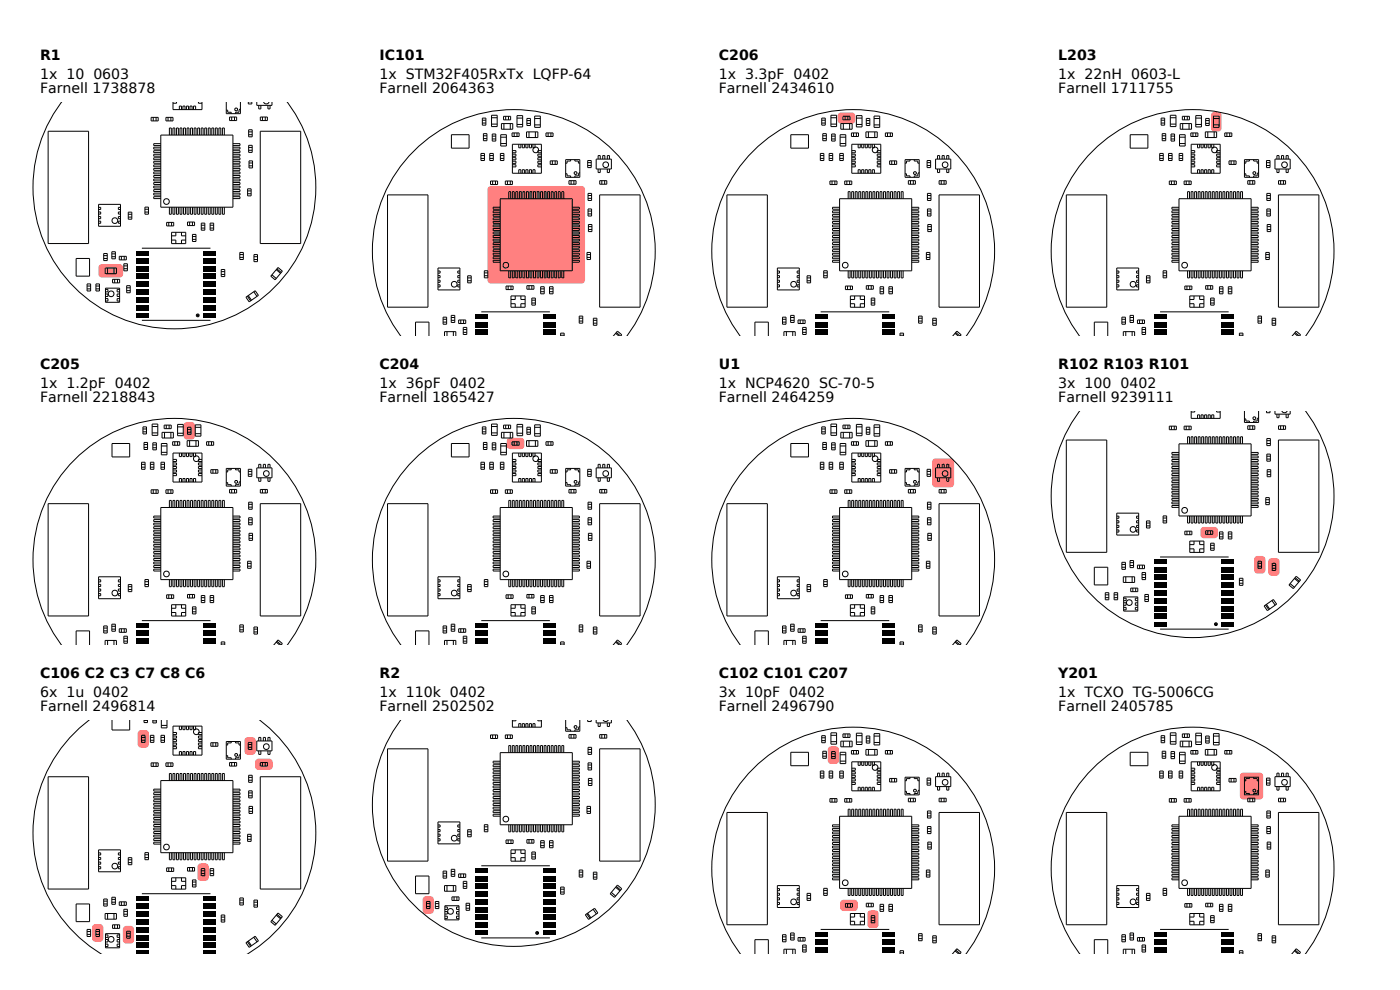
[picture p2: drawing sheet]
<svg xmlns="http://www.w3.org/2000/svg" width="297mm" height="210mm" viewBox="0 0 297 210" stroke-linecap="round" stroke-linejoin="round" font-family="sans-serif">
<defs><g id="words">
<g font-size="3">
<text x="8.5" y="12.8">R1</text>
<text x="8.5" y="16.8">1x 10 0603</text>
<text x="80.5" y="12.8">IC101</text>
<text x="80.5" y="16.8">1x STM32F405RxTx LQFP-64</text>
<text x="152.5" y="12.8">C206</text>
<text x="152.5" y="16.8">1x 3.3pF 0402</text>
<text x="224.5" y="12.8">L203</text>
<text x="224.5" y="16.8">1x 22nH 0603-L</text>
<text x="8.5" y="19.8">Farnell 1738878</text>
<text x="80.5" y="19.8">Farnell 2064363</text>
<text x="152.5" y="19.8">Farnell 2434610</text>
<text x="224.5" y="19.8">Farnell 1711755</text>
<text x="8.5" y="78.3">C205</text>
<text x="8.5" y="82.3">1x 1.2pF 0402</text>
<text x="80.5" y="78.3">C204</text>
<text x="80.5" y="82.3">1x 36pF 0402</text>
<text x="152.5" y="78.3">U1</text>
<text x="152.5" y="82.3">1x NCP4620 SC-70-5</text>
<text x="224.5" y="78.3">R102 R103 R101</text>
<text x="224.5" y="82.3">3x 100 0402</text>
<text x="8.5" y="85.3">Farnell 2218843</text>
<text x="80.5" y="85.3">Farnell 1865427</text>
<text x="152.5" y="85.3">Farnell 2464259</text>
<text x="224.5" y="85.3">Farnell 9239111</text>
<text x="8.5" y="143.8">C106 C2 C3 C7 C8 C6</text>
<text x="80.5" y="143.8">R2</text>
<text x="152.5" y="143.8">C102 C101 C207</text>
<text x="224.5" y="143.8">Y201</text>
<text x="8.5" y="147.8">6x 1u 0402</text>
<text x="80.5" y="147.8">1x 110k 0402</text>
<text x="152.5" y="147.8">3x 10pF 0402</text>
<text x="224.5" y="147.8">1x TCXO TG-5006CG</text>
<text x="8.5" y="150.8">Farnell 2496814</text>
<text x="80.5" y="150.8">Farnell 2502502</text>
<text x="152.5" y="150.8">Farnell 2496790</text>
<text x="224.5" y="150.8">Farnell 2405785</text>
</g>
</g></defs>
<path d="M21.1 56.3l.5-.3h3.8a.75 .75 0 0 1 .7 .8v1.3a.75 .75 0 0 1-.7 .8h-3.8a.75 .75 0 0 1-.7-.8v-1.3z" fill="#ff8080"/>
<g fill="none" stroke="#000" stroke-width=".21">
<path d="M10.2 27.8h8.6v23.9h-8.6zM13 21.7a30 30 0 0 0 3.8 40.2 30 30 0 0 0 40.4 0 30 30 0 0 0 3.8-40.2M32.1 24.9h1.5v.8h-1.5zM32.5 24.9v.8M33.1 24.9v.8M34.1 28.7h15.3v15.3h-15.3zM34.1 30.5h-1.5v.4h1.5M34.1 31.2h-1.5v.4h1.5M34.1 32h-1.5v.4h1.5M34.1 32.7h-1.5v.4h1.5M34.1 33.5h-1.5v.4h1.5M34.1 34.2h-1.5v.4h1.5"/>
<path d="M34.1 35h-1.5v.4h1.5M34.1 35.7h-1.5v.4h1.5M34.1 36.5h-1.5v.4h1.5M34.1 37.2h-1.5v.4h1.5M34.1 38h-1.5v.4h1.5M34.1 38.7h-1.5v.4h1.5M34.1 39.5h-1.5v.4h1.5M35.2 24.9h1.5v.8h-1.5zM35.7 24.9v.8M35.9 28.7v-1.5h.4v1.5M36.3 24.9v.8M36.7 28.7v-1.5h.4v1.5"/>
<path d="M36.7 21.7v1.6h6.2v-1.6M37.4 28.7v-1.5h.4v1.5M37.5 21.7v.2h-.8M38.1 23.3v-.8h.4v.8M38.2 28.7v-1.5h.4v1.5M38.8 23.3v-.8h.5v.8M38.9 28.7v-1.5h.4v1.5M39.6 23.3v-.8h.4v.8M39.7 28.7v-1.5h.4v1.5M40.3 23.3v-.8h.5v.8M40.4 28.7v-1.5h.4v1.5M41.1 23.3v-.8h.4v.8"/>
<path d="M41.2 28.7v-1.5h.4v1.5M41.9 28.7v-1.5h.4v1.5M42.1 21.7v.2h.8M42.7 28.7v-1.5h.4v1.5M43.4 28.7v-1.5h.4v1.5M44.2 28.7v-1.5h.4v1.5M44.9 28.7v-1.5h.4v1.5M45.7 28.7v-1.5h.4v1.5M46.4 28.7v-1.5h.4v1.5M47.2 28.7v-1.5h.4v1.5M48 23.4h.3v.4h.8v.3M48 21.7v2.4h3v-2.4"/>
<path d="M48.7 24.8h1.5v.8h-1.5zM49.2 24.8v.8M49.4 30.5h1.5v.4h-1.5M49.4 31.2h1.5v.4h-1.5M49.4 32h1.5v.4h-1.5M49.4 32.7h1.5v.4h-1.5M49.4 33.5h1.5v.4h-1.5M49.4 34.2h1.5v.4h-1.5M49.4 35h1.5v.4h-1.5M49.4 35.7h1.5v.4h-1.5M49.4 36.5h1.5v.4h-1.5M49.4 37.2h1.5v.4h-1.5"/>
<path d="M49.4 38h1.5v.4h-1.5M49.4 38.7h1.5v.4h-1.5M49.4 39.5h1.5v.4h-1.5M49.8 24.8v.8M49.9 23h.4v.4h-.4zM51 23.1l-.3 .3v.4h-.7v.3M52.7 21.7v.4h.7v-.4M52.8 27.5h.7v1.5h-.7zM52.8 30.8h.7v1.5h-.7zM52.8 28h.7M52.8 28.6h.7M52.8 31.9h.7"/>
<path d="M52.8 31.3h.7M52.8 34.1h.8v1.5h-.8zM52.8 34.6h.8M52.8 35.2h.8M54.5 21.7v.7h3.2v-.7M54.9 22.4v.7h.4v-.7M55.2 27.8h8.6v23.9h-8.6zM55.2 24.8h1.5v.8h-1.5zM55.7 24.8v.8M56 21.7a.6 .6 0 0 0 .5 .4 .6 .6 0 0 0 .5-.4M56.3 24.8v.8M56.8 22.4v.7h.5v-.7"/>
<path d="M16.2 54.8h2.8v3.8h-2.8zM20.9 44h.5v.4h-.5M20.9 45h.5v.4h-.5M20.9 43.4h4.7v4.6h-4.7zM20.9 46.9h.5v.5h-.5M20.9 45.9h.5v.5h-.5M22 54.8h.8M22 53.8h.8v1.5h-.8zM22 54.2h.8M22.3 56.9h2.4v1.2h-2.4zM22.8 56.9v1.2M23.7 54.5h.8"/>
<path d="M23.7 53.4h.8v1.5h-.8zM23.7 53.9h.8M23.9 59.3h1.5v.7h-1.5zM24.2 56.9v1.2M24.3 59.3v.7M24.9 59.3v.7M25.3 54.4h1.5v.7h-1.5zM25.6 44h-.5v.4h.5M25.6 45h-.5v.4h.5M25.6 46.9h-.5v.5h.5M25.6 45.9h-.5v.5h.5M25.8 54.4v.7"/>
<path d="M26.3 56h.7v1.5h-.7zM26.3 57h.7M26.3 56.4h.7M26.4 54.4v.7M27.2 45.5h.8M27.2 45h.8v1.5h-.8zM27.2 46.1h.8M30.1 52.7h14.6M30.7 43.9h.8v1.5h-.8zM30.7 45h.8M30.7 44.4h.8M34.1 40.2h-1.5v.4h1.5"/>
<path d="M34.1 41h-1.5v.4h1.5M34.1 41.7h-1.5v.4h1.5M35.4 47.2h1.5v.7h-1.5zM35.8 47.2v.7M35.9 44v1.5h.4v-1.5M36.4 47.2v.7M36.4 49.3h3v2.4h-3zM36.4 50.9h.9v.8M36.7 44v1.5h.4v-1.5M37.3 49.3v.7h-.9M37.4 44v1.5h.4v-1.5M38.2 44v1.5h.4v-1.5"/>
<path d="M38.5 49.3v.7h.9M38.9 44v1.5h.4v-1.5M39.4 50.9h-.9v.8M39.7 44v1.5h.4v-1.5M39.8 47.1h1.5v.8h-1.5zM40.2 47.1v.8M40.4 44v1.5h.4v-1.5M40.8 47.1v.8M40.8 49.7h.8v1.5h-.8zM40.8 50.2h.8M40.8 50.8h.8M41.2 44v1.5h.4v-1.5"/>
<path d="M41.9 44v1.5h.4v-1.5M42.7 44v1.5h.4v-1.5M42.7 47.3h.8v1.5h-.8zM42.7 48.4h.8M42.7 47.8h.8M43.4 44v1.5h.4v-1.5M44.2 44v1.5h.4v-1.5M44.6 47.3h.7v1.5h-.7zM44.6 48.4h.7M44.6 47.8h.7M44.9 44v1.5h.4v-1.5M45.7 44v1.5h.4v-1.5"/>
<path d="M46.4 44v1.5h.4v-1.5M46.9 57.2h.8v1.5h-.8zM46.9 57.6h.8M46.9 58.2h.8M47.2 44v1.5h.4v-1.5M49.4 40.2h1.5v.4h-1.5M49.4 41h1.5v.4h-1.5M49.4 41.7h1.5v.4h-1.5M50.9 54h.7M50.9 53.6h.7v1.5h-.7zM50.9 54.6h.7M52.5 40.1h.8v1.5h-.8z"/>
<path d="M52.5 41.1h.8M52.5 40.5h.8M53.9 54h.7v1.5h-.7zM53.9 54.5h.7M53.9 55.1h.7M57.7 58.3l.9 .8M58.6 57.2l.9 .8M58.8 57l.9 .8M59 56.8l.9 .7-1.5 1.9-.9-.8zM18.5 60.2h.7v1.5h-.7zM18.5 60.7h.7M18.5 61.3h.7"/>
<path d="M20.4 60.2h.7v1.5h-.7zM20.4 60.7h.7M20.4 61.3h.7M22.4 61.1h3v3h-3zM22.4 61.4h.5v.5h-.5M22.4 62.4h.5v.5h-.5M22.4 63.3h.5v.6h-.5M25.4 61.4h-.5v.5h.5M25.4 62.4h-.5v.5h.5M25.4 63.3h-.5v.6h.5M26.9 60.6h.7v1.5h-.7zM26.9 61.1h.7"/>
<path d="M26.9 61.7h.7M30.1 68h14.6M41.7 66.7h.5v.4h-.5zM41.9 66.8l.2 .1-.1 .1-.2-.1zM52.2 63.1l1.9-1.4 .7 1-1.9 1.3zM52.5 62.8l.7 1M52.7 62.7l.7 1M53.8 61.9l.7 1"/>
<circle cx="24.4" cy="46.8" r=".6"/>
<circle cx="35.3" cy="42.8" r=".6"/>
<circle cx="23.6" cy="62.3" r=".6"/>
</g>
<g fill="#000">
<path d="M28.9 53.2h2.7v1h-2.7zM28.9 54.8h2.7v1.2h-2.7zM28.9 56.4h2.7v1.2h-2.7zM28.9 58.1h2.7v1.2h-2.7zM28.9 59.7h2.7v1.2h-2.7zM43.2 53.2h2.7v1h-2.7zM43.2 54.8h2.7v1.2h-2.7zM43.2 56.4h2.7v1.2h-2.7zM43.2 58.1h2.7v1.2h-2.7zM43.2 59.7h2.7v1.2h-2.7zM28.9 61.4h2.7v1.2h-2.7zM28.9 63h2.7v1.2h-2.7z"/>
<path d="M28.9 64.7h2.7v1.2h-2.7zM28.9 66.4h2.7v1h-2.7zM43.2 66.4h2.7v1h-2.7zM43.2 61.4h2.7v1.2h-2.7zM43.2 63h2.7v1.2h-2.7zM43.2 64.7h2.7v1.2h-2.7z"/>
</g>
<path d="M39.2 89.7a1.59 1.59 0 0 1 2.1 .3l.1 2.5a.75 .75 0 0 1-.8 .8h-.9a.75 .75 0 0 1-.7-.8v-2.2z" fill="#ff8080"/>
<g fill="none" stroke="#000" stroke-width=".21">
<path d="M23.8 94.1h3.7v2.8h-3.7zM30 98.1h.8v1.5h-.8zM30 99.1h.8M30 98.5h.8M30.3 90.6h.8v1.5h-.8zM30.3 91.6h.8M30.3 91h.8M30.6 93.9h.7v1.5h-.7zM30.6 94.3h.7M30.6 94.9h.7M31.9 98.1h.8v1.5h-.8zM31.9 99.1h.8"/>
<path d="M31.9 98.5h.8M32.3 90h1.2v2.4h-1.2zM32.3 91.8h1.2M32.3 90.5h1.2M32.4 93.9h.8v1.5h-.8zM32.4 94.4h.8M32.4 95h.8M34.2 98.1h.7v1.5h-.7zM34.2 99.1h.7M34.2 98.5h.7M34.2 94.1h1.2v2.4h-1.2zM34.2 96h1.2"/>
<path d="M34.2 94.6h1.2M34.4 91.7h2.4v1.2h-2.4zM34.8 90.2h1.5v.7h-1.5zM34.9 91.7v1.2M35.3 90.2v.7M35.9 90.2v.7M36.3 91.7v1.2M36.6 93.7h1.5v.8h-1.5zM36.7 96.1h6.2v6.2h-6.2zM36.7 97.5h.8v.4h-.8M36.7 98.2h.8v.5h-.8M36.7 99h.8v.4h-.8"/>
<path d="M36.7 99.7h.8v.5h-.8M37.1 93.7v.8M37.7 90h1.2v2.4h-1.2zM37.7 93.7v.8M37.7 91.9h1.2M37.7 90.6h1.2M38.1 96.1v.8h.4v-.8M38.8 96.1v.8h.5v-.8M39.6 96.1v.8h.4v-.8M39.7 93.5h2.4v1.2h-2.4zM39.8 90.6h.7v1.5h-.7zM39.8 91.7h.7"/>
<path d="M39.8 91.1h.7M40.2 93.5v1.2M40.3 96.1v.8h.5v-.8M41.1 96.1v.8h.4v-.8M41.4 90.7h1.2M41.4 90.1h1.2v2.4h-1.2zM41.4 92h1.2M41.6 93.5v1.2M42.9 97.5h-.8v.4h.8M42.9 98.2h-.8v.5h.8M42.9 99h-.8v.4h.8M42.9 99.7h-.8v.5h.8"/>
<path d="M43.8 93.7h1.5v.8h-1.5zM44.3 93.7v.8M44.7 99.6h1.5v.8h-1.5zM44.9 93.7v.8M45.2 99.6v.8M45.8 99.6v.8M48 99.4h3v3.7h-3zM49.1 99.4v.3h-.8v.4h-.3M50 99.4v.3h.7v.4h.3M52.7 99.6h.7v1.5h-.7zM54.5 99.3h3.2v2.1h-3.2zM54.9 99.3v-.8h.4v.8"/>
<path d="M55.9 99.3v-.8h.4v.8M56.8 99.3v-.8h.5v.8M10.2 106.9h8.6v23.8h-8.6zM32.1 103.9h1.5v.8h-1.5zM32.5 103.9v.8M33.1 103.9v.8M34.1 107.7h15.3v15.3h-15.3zM34.1 109.5h-1.5v.4h1.5M34.1 110.2h-1.5v.4h1.5M34.1 111h-1.5v.4h1.5M34.1 111.7h-1.5v.4h1.5M34.1 112.5h-1.5v.4h1.5"/>
<path d="M34.1 113.2h-1.5v.4h1.5M34.1 114h-1.5v.4h1.5M34.1 114.7h-1.5v.4h1.5M34.1 115.5h-1.5v.4h1.5M34.1 116.2h-1.5v.4h1.5M34.1 117h-1.5v.4h1.5M34.1 117.7h-1.5v.4h1.5M34.1 118.5h-1.5v.4h1.5M34.1 119.2h-1.5v.4h1.5M34.1 120h-1.5v.4h1.5M35.2 103.9h1.5v.8h-1.5zM35.7 103.9v.8"/>
<path d="M35.9 107.7v-1.5h.4v1.5M36.3 103.9v.8M36.7 107.7v-1.5h.4v1.5M36.7 100.5h.8v.4h-.8M37.4 107.7v-1.5h.4v1.5M38.1 102.3v-.8h.4v.8M38.2 107.7v-1.5h.4v1.5M38.8 102.3v-.8h.5v.8M38.9 107.7v-1.5h.4v1.5M39.6 102.3v-.8h.4v.8M39.7 107.7v-1.5h.4v1.5M40.3 102.3v-.8h.5v.8"/>
<path d="M40.4 107.7v-1.5h.4v1.5M41.1 102.3v-.8h.4v.8M41.2 107.7v-1.5h.4v1.5M41.9 107.7v-1.5h.4v1.5M42.7 107.7v-1.5h.4v1.5M42.9 100.5h-.8v.4h.8M43.4 107.7v-1.5h.4v1.5M44.2 107.7v-1.5h.4v1.5M44.9 107.7v-1.5h.4v1.5M45.7 107.7v-1.5h.4v1.5M46.4 107.7v-1.5h.4v1.5M47.2 107.7v-1.5h.4v1.5"/>
<path d="M48 102.4h.3v.4h.8v.3M48.7 103.8h1.5v.8h-1.5zM49.2 103.8v.8M49.4 109.5h1.5v.4h-1.5M49.4 110.2h1.5v.4h-1.5M49.4 111h1.5v.4h-1.5M49.4 111.7h1.5v.4h-1.5M49.4 112.5h1.5v.4h-1.5M49.4 113.2h1.5v.4h-1.5M49.4 114h1.5v.4h-1.5M49.4 114.7h1.5v.4h-1.5M49.4 115.5h1.5v.4h-1.5"/>
<path d="M49.4 116.2h1.5v.4h-1.5M49.4 117h1.5v.4h-1.5M49.4 117.7h1.5v.4h-1.5M49.4 118.5h1.5v.4h-1.5M49.4 119.2h1.5v.4h-1.5M49.4 120h1.5v.4h-1.5M49.8 103.8v.8M49.9 102h.4v.5h-.4zM51 102.1l-.3 .3v.4h-.7v.3M52.5 119.1h.8v1.5h-.8zM52.5 119.5h.8M52.7 100h.7"/>
<path d="M52.7 100.6h.7M52.8 106.5h.7v1.5h-.7zM52.8 109.8h.7v1.5h-.7zM52.8 107h.7M52.8 107.6h.7M52.8 110.9h.7M52.8 110.3h.7M52.8 113.1h.8v1.5h-.8zM52.8 113.6h.8M52.8 114.2h.8M54.9 101.4v.7h.4v-.7M55.2 106.9h8.6v23.8h-8.6z"/>
<path d="M55.2 103.8h1.5v.8h-1.5zM55.7 103.8v.8M56.3 103.8v.8M56.8 101.4v.7h.5v-.7M13 136.8a30 30 0 0 1 3.8-40.2 30 30 0 0 1 40.4 0 30 30 0 0 1 3.8 40.2M16.2 136.8v-3h2.8v3M20.9 124h.5v.4h-.5M20.9 122.4h4.7v4.6h-4.7zM20.9 125.9h.5v.5h-.5M20.9 125h.5v.4h-.5M20.9 123h.5v.5h-.5M22 133.8h.8"/>
<path d="M22 132.8h.8v1.5h-.8zM22 133.2h.8M22.3 136.8v-.9h2.4v.9M22.8 135.9v.9M23.7 133.5h.8M23.7 132.4h.8v1.5h-.8zM23.7 132.9h.8M24.2 135.9v.9M25.3 133.4h1.5v.7h-1.5zM25.6 124h-.5v.4h.5M25.6 125.9h-.5v.5h.5M25.6 123h-.5v.5h.5"/>
<path d="M25.6 125h-.5v.4h.5M25.8 133.4v.7M26.3 135h.7v1.5h-.7zM26.3 136h.7M26.3 135.4h.7M26.4 133.4v.7M27.2 124.5h.8M27.2 124h.8v1.5h-.8zM27.2 125.1h.8M30.1 131.7h14.6M30.7 123h.8v1.5h-.8zM30.7 124h.8"/>
<path d="M30.7 123.4h.8M34.1 120.7h-1.5v.4h1.5M35.4 126.2h1.5v.7h-1.5zM35.8 126.2v.7M35.9 123v1.5h.4v-1.5M36.4 126.2v.7M36.4 128.3h3v2.4h-3zM36.4 129.9h.9v.8M36.7 123v1.5h.4v-1.5M37.3 128.3v.7h-.9M37.4 123v1.5h.4v-1.5M38.2 123v1.5h.4v-1.5"/>
<path d="M38.5 128.3v.7h.9M38.9 123v1.5h.4v-1.5M39.4 129.9h-.9v.8M39.7 123v1.5h.4v-1.5M39.8 126.1h1.5v.8h-1.5zM40.2 126.1v.8M40.4 123v1.5h.4v-1.5M40.8 126.1v.8M40.8 128.7h.8v1.5h-.8zM40.8 129.2h.8M40.8 129.8h.8M41.2 123v1.5h.4v-1.5"/>
<path d="M41.9 123v1.5h.4v-1.5M42.7 123v1.5h.4v-1.5M42.7 126.3h.8v1.5h-.8zM42.7 127.4h.8M42.7 126.8h.8M43.4 123v1.5h.4v-1.5M44.2 123v1.5h.4v-1.5M44.6 126.3h.7v1.5h-.7zM44.6 127.4h.7M44.6 126.8h.7M44.9 123v1.5h.4v-1.5M45.7 123v1.5h.4v-1.5"/>
<path d="M46.4 123v1.5h.4v-1.5M46.9 136.8v-.6h.8v.6M46.9 136.6h.8M47.2 123v1.5h.4v-1.5M49.4 120.7h1.5v.4h-1.5M50.9 133h.7M50.9 132.6h.7v1.5h-.7zM50.9 133.6h.7M52.5 120.1h.8M53.9 133h.7v1.5h-.7zM53.9 133.5h.7M53.9 134.1h.7"/>
<path d="M58.6 136.2l.7 .6M58.8 136l.9 .8 .2-.3-.9-.7-.9 1"/>
<circle cx="41.7" cy="97.3" r=".6"/>
<circle cx="56.5" cy="100.5" r=".6"/>
<circle cx="24.4" cy="125.8" r=".6"/>
<circle cx="35.3" cy="121.8" r=".6"/>
</g>
<path d="M28.9 132.2h2.7v1h-2.7zM28.9 133.8h2.7v1.2h-2.7zM28.9 135.4h2.7v1.2h-2.7zM43.2 132.2h2.7v1h-2.7zM43.2 133.8h2.7v1.2h-2.7zM43.2 135.4h2.7v1.2h-2.7z" fill="#000"/>
<g fill="#ff8080">
<path d="M42.1 183.4a1.59 1.59 0 0 1 2.1 .2l.1 2.5a.75 .75 0 0 1-.8 .8h-.9a.75 .75 0 0 1-.7-.8v-2.2z"/>
<path d="M26.3 196.6a1.59 1.59 0 0 1 2.1 .3l.1 2.5a.75 .75 0 0 1-.8 .8h-.9a.75 .75 0 0 1-.7-.8v-2.2z"/>
<path d="M19.7 196.3a1.59 1.59 0 0 1 2.2 .2v2.5a.75 .75 0 0 1-.7 .8h-.9a.75 .75 0 0 1-.8-.8v-2.2z"/>
<path d="M29.4 155.1a1.59 1.59 0 0 1 2.1 .2l.1 2.6a.75 .75 0 0 1-.7 .7h-.9a.75 .75 0 0 1-.8-.7v-2.3z"/>
<path d="M54.3 161.2l.6-.3h2.2a.75 .75 0 0 1 .8 .8v.9a.75 .75 0 0 1-.8 .7h-2.2a.75 .75 0 0 1-.8-.7v-.9z"/>
<path d="M52.1 156.6a1.59 1.59 0 0 1 2.1 .2l.1 2.6a.75 .75 0 0 1-.8 .7h-.9a.75 .75 0 0 1-.7-.7v-2.3z"/>
</g>
<g fill="none" stroke="#000" stroke-width=".21">
<path d="M19 152.7a30 30 0 0 0 2.4 49.6M23.8 152.7v2.2h3.7v-2.2M30 156h.8v1.5h-.8zM30 157h.8M30 156.4h.8M30.6 152.7v.6h.7v-.6M30.6 152.8h.7M31.9 156h.8v1.5h-.8zM31.9 157h.8M31.9 156.4h.8M32.4 152.7v.7h.8v-.7M32.4 152.9h.8"/>
<path d="M34.2 156h.7v1.5h-.7zM34.2 157h.7M34.2 156.4h.7M34.2 152.7v1.7h1.2v-1.7M34.2 153.9h1.2M36.7 154h6.2v6.2h-6.2zM36.7 155.4h.8v.4h-.8M36.7 156.1h.8v.5h-.8M36.7 156.9h.8v.4h-.8M36.7 157.6h.8v.5h-.8M36.7 158.4h.8v.4h-.8M38.1 154v.8h.4v-.8"/>
<path d="M38.8 154v.8h.5v-.8M39.6 154v.8h.4v-.8M40.3 154v.8h.5v-.8M41.1 154v.8h.4v-.8M42.9 155.4h-.8v.4h.8M42.9 156.1h-.8v.5h.8M42.9 156.9h-.8v.4h.8M42.9 157.6h-.8v.5h.8M42.9 158.4h-.8v.4h.8M44.7 157.6h1.5v.7h-1.5zM45.2 157.6v.7M45.8 157.6v.7"/>
<path d="M48 157.3h3v3.8h-3zM49.1 157.3v.3h-.8v.5h-.3M49.9 159.9h.4v.5h-.4zM50 157.3v.3h.7v.5h.3M52.7 157.5h.7v1.5h-.7zM52.7 157.9h.7M52.7 158.5h.7M54.5 157.2h3.2v2.1h-3.2zM54.9 157.2v-.8h.4v.8M54.9 159.3v.7h.4v-.7M55 152.7a30 30 0 0 1-2.4 49.6M55.9 157.2v-.8h.4v.8"/>
<path d="M56.8 157.2v-.8h.5v.8M56.8 159.3v.7h.5v-.7M10.2 164.8h8.6v23.8h-8.6zM32.1 161.8h1.5v.8h-1.5zM32.5 161.8v.8M33.1 161.8v.8M34.1 165.6h15.3v15.3h-15.3zM34.1 167.4h-1.5v.4h1.5M34.1 168.2h-1.5v.4h1.5M34.1 168.9h-1.5v.4h1.5M34.1 169.7h-1.5v.4h1.5M34.1 170.4h-1.5v.4h1.5"/>
<path d="M34.1 171.2h-1.5v.4h1.5M34.1 171.9h-1.5v.4h1.5M34.1 172.7h-1.5v.4h1.5M34.1 173.4h-1.5v.4h1.5M34.1 174.2h-1.5v.4h1.5M34.1 174.9h-1.5v.4h1.5M34.1 175.7h-1.5v.4h1.5M34.1 176.4h-1.5v.4h1.5M34.1 177.2h-1.5v.4h1.5M34.1 177.9h-1.5v.4h1.5M34.1 178.7h-1.5v.4h1.5M35.2 161.8h1.5v.8h-1.5z"/>
<path d="M35.7 161.8v.8M35.9 165.6v-1.5h.4v1.5M36.3 161.8v.8M36.7 165.6v-1.5h.4v1.5M37.4 165.6v-1.5h.4v1.5M38.1 160.2v-.8h.4v.8M38.2 165.6v-1.5h.4v1.5M38.8 160.2v-.8h.5v.8M38.9 165.6v-1.5h.4v1.5M39.6 160.2v-.8h.4v.8M39.7 165.6v-1.5h.4v1.5M40.3 160.2v-.8h.5v.8"/>
<path d="M40.4 165.6v-1.5h.4v1.5M41.1 160.2v-.8h.4v.8M41.2 165.6v-1.5h.4v1.5M41.9 165.6v-1.5h.4v1.5M42.7 165.6v-1.5h.4v1.5M43.4 165.6v-1.5h.4v1.5M44.2 165.6v-1.5h.4v1.5M44.9 165.6v-1.5h.4v1.5M45.7 165.6v-1.5h.4v1.5M46.4 165.6v-1.5h.4v1.5M47.2 165.6v-1.5h.4v1.5M48 160.3h.3v.5h.8v.3"/>
<path d="M48.7 161.8h1.5v.7h-1.5zM49.2 161.8v.7M49.4 167.4h1.5v.4h-1.5M49.4 168.2h1.5v.4h-1.5M49.4 168.9h1.5v.4h-1.5M49.4 169.7h1.5v.4h-1.5M49.4 170.4h1.5v.4h-1.5M49.4 171.2h1.5v.4h-1.5M49.4 171.9h1.5v.4h-1.5M49.4 172.7h1.5v.4h-1.5M49.4 173.4h1.5v.4h-1.5M49.4 174.2h1.5v.4h-1.5"/>
<path d="M49.4 174.9h1.5v.4h-1.5M49.4 175.7h1.5v.4h-1.5M49.4 176.4h1.5v.4h-1.5M49.4 177.2h1.5v.4h-1.5M49.4 177.9h1.5v.4h-1.5M49.4 178.7h1.5v.4h-1.5M49.8 161.8v.7M51 160l-.3 .3v.5h-.7v.3M52.5 177h.8v1.5h-.8zM52.5 178h.8M52.5 177.4h.8M52.8 164.5h.7v1.5h-.7z"/>
<path d="M52.8 167.8h.7v1.5h-.7zM52.8 164.9h.7M52.8 165.5h.7M52.8 168.8h.7M52.8 168.2h.7M52.8 171.1h.8v1.5h-.8zM52.8 171.5h.8M52.8 172.1h.8M55.2 164.8h8.6v23.8h-8.6zM55.2 161.8h1.5v.7h-1.5zM55.7 161.8v.7M56.3 161.8v.7"/>
<path d="M16.2 191.8h2.8v3.7h-2.8zM18.5 197.2h.7v1.5h-.7zM18.5 197.6h.7M18.5 198.2h.7M20.4 197.2h.7v1.5h-.7zM20.4 197.6h.7M20.4 198.2h.7M20.9 181.9h.5v.5h-.5M20.9 180.3h4.7v4.6h-4.7zM20.9 183.9h.5v.4h-.5M20.9 182.9h.5v.4h-.5M20.9 180.9h.5v.5h-.5"/>
<path d="M22 191.8h.8M22 190.7h.8v1.5h-.8zM22 191.2h.8M22.3 193.8h2.4v1.2h-2.4zM22.4 198.1h3v3h-3zM22.4 198.3h.5v.6h-.5M22.4 199.3h.5v.5h-.5M22.8 193.8v1.2M23.7 191.4h.8M23.7 190.3h.8v1.5h-.8zM23.7 190.8h.8M23.9 196.2h1.5v.7h-1.5z"/>
<path d="M24.2 193.8v1.2M24.3 196.2v.7M24.9 196.2v.7M25.3 191.3h1.5v.8h-1.5zM25.4 198.3h-.5v.6h.5M25.4 199.3h-.5v.5h.5M25.6 181.9h-.5v.5h.5M25.6 183.9h-.5v.4h.5M25.6 180.9h-.5v.5h.5M25.6 182.9h-.5v.4h.5M25.8 191.3v.8M26.3 192.9h.7v1.5h-.7z"/>
<path d="M26.3 193.9h.7M26.3 193.3h.7M26.4 191.3v.8M26.9 197.5h.7v1.5h-.7zM26.9 198h.7M26.9 198.6h.7M27.2 182.4h.8M27.2 181.9h.8v1.5h-.8zM27.2 183h.8M30.1 189.6h14.6M30.7 180.9h.8v1.5h-.8zM30.7 181.9h.8"/>
<path d="M30.7 181.3h.8M35.4 184.1h1.5v.8h-1.5zM35.8 184.1v.8M35.9 180.9v1.5h.4v-1.5M36.4 184.1v.8M36.4 186.2h3v2.4h-3zM36.4 187.9h.9v.7M36.7 180.9v1.5h.4v-1.5M37.3 186.2v.8h-.9M37.4 180.9v1.5h.4v-1.5M38.2 180.9v1.5h.4v-1.5M38.5 186.2v.8h.9"/>
<path d="M38.9 180.9v1.5h.4v-1.5M39.4 187.9h-.9v.7M39.7 180.9v1.5h.4v-1.5M39.8 184h1.5v.8h-1.5zM40.2 184v.8M40.4 180.9v1.5h.4v-1.5M40.8 184v.8M40.8 186.7h.8v1.5h-.8zM40.8 187.1h.8M40.8 187.7h.8M41.2 180.9v1.5h.4v-1.5M41.9 180.9v1.5h.4v-1.5"/>
<path d="M42.7 180.9v1.5h.4v-1.5M42.7 184.3h.8v1.5h-.8zM42.7 185.3h.8M42.7 184.7h.8M43.4 180.9v1.5h.4v-1.5M44.2 180.9v1.5h.4v-1.5M44.6 184.3h.7v1.5h-.7zM44.6 185.3h.7M44.6 184.7h.7M44.9 180.9v1.5h.4v-1.5M45.7 180.9v1.5h.4v-1.5M46.4 180.9v1.5h.4v-1.5"/>
<path d="M46.9 194.1h.8v1.5h-.8zM46.9 194.6h.8M46.9 195.2h.8M47.2 180.9v1.5h.4v-1.5M50.9 190.9h.7M50.9 190.5h.7v1.5h-.7zM50.9 191.5h.7M52.2 200l1.9-1.4 .7 1-1.9 1.4zM52.5 199.8l.7 1M52.7 199.7l.7 .9M53.8 198.8l.7 1M53.9 190.9h.7v1.5h-.7z"/>
<path d="M53.9 191.4h.7M53.9 192h.7M57.7 195.2l.9 .8M58.6 194.2l.9 .7M58.8 194l.9 .8M59 193.7l.9 .8-1.5 1.8-.9-.8zM22.4 200.3h.5v.5h-.5M25.4 200.3h-.5v.5h.5"/>
<circle cx="41.7" cy="155.2" r=".6"/>
<circle cx="56.5" cy="158.4" r=".6"/>
<circle cx="35.3" cy="179.7" r=".6"/>
<circle cx="23.6" cy="199.3" r=".6"/>
<circle cx="24.4" cy="183.7" r=".6"/>
</g>
<g fill="#000">
<path d="M28.9 190.1h2.7v1.1h-2.7zM28.9 191.7h2.7v1.2h-2.7zM28.9 193.3h2.7v1.2h-2.7zM28.9 195h2.7v1.2h-2.7zM28.9 196.7h2.7v1.2h-2.7zM28.9 198.3h2.7v1.2h-2.7zM28.9 200h2.7v1.2h-2.7zM43.2 190.1h2.7v1.1h-2.7zM43.2 191.7h2.7v1.2h-2.7zM43.2 193.3h2.7v1.2h-2.7zM43.2 195h2.7v1.2h-2.7zM43.2 196.7h2.7v1.2h-2.7z"/>
<path d="M43.2 198.3h2.7v1.2h-2.7zM43.2 200h2.7v1.2h-2.7zM28.9 201.6h2.7v.7h-2.7zM43.2 201.6h2.7v.7h-2.7z"/>
</g>
<path d="M103.6 39.7l.6-.2h19.2a.75 .75 0 0 1 .7 .7v19.2a.75 .75 0 0 1-.7 .8h-19.2a.75 .75 0 0 1-.8-.8v-19.2z" fill="#ff8080"/>
<g fill="none" stroke="#000" stroke-width=".21">
<path d="M95.8 28.6h3.7v2.8h-3.7zM102 32.6h.8v1.5h-.8zM102 33.6h.8M102 33h.8M102.3 25.1h.8v1.5h-.8zM102.3 26.1h.8M102.3 25.5h.8M102.6 28.4h.7v1.5h-.7zM102.6 28.8h.7M102.6 29.4h.7M103.9 32.6h.8v1.5h-.8zM103.9 33.6h.8"/>
<path d="M103.9 33h.8M104.1 38.4h1.5v.8h-1.5zM104.3 24.5h1.2v2.4h-1.2zM104.3 26.3h1.2M104.3 25h1.2M104.4 28.4h.8v1.5h-.8zM104.4 28.9h.8M104.4 29.5h.8M104.5 38.4v.8M105.1 38.4v.8M106.2 32.6h.7v1.5h-.7zM106.2 33.6h.7"/>
<path d="M106.2 33h.7M106.2 28.6h1.2v2.4h-1.2zM106.2 30.5h1.2M106.2 29.1h1.2M106.4 26.2h2.4v1.2h-2.4zM106.8 24.7h1.5v.7h-1.5zM106.9 26.2v1.2M107.2 38.4h1.5v.8h-1.5zM107.3 24.7v.7M107.7 38.4v.8M107.9 24.7v.7M108.3 26.2v1.2"/>
<path d="M108.3 38.4v.8M108.6 28.2h1.5v.8h-1.5zM108.7 30.6h6.2v6.2h-6.2zM108.7 35h.8v.4h-.8M108.7 34.2h.8v.5h-.8M108.7 33.5h.8v.4h-.8M108.7 32.7h.8v.5h-.8M108.7 32h.8v.4h-.8M109.1 28.2v.8M109.7 24.5h1.2v2.4h-1.2zM109.7 28.2v.8M109.7 26.4h1.2"/>
<path d="M109.7 25.1h1.2M110.1 30.6v.8h.4v-.8M110.1 36.8v-.8h.4v.8M110.8 30.6v.8h.5v-.8M110.8 36.8v-.8h.5v.8M111.6 30.6v.8h.4v-.8M111.6 36.8v-.8h.4v.8M111.7 28h2.4v1.2h-2.4zM111.8 25.1h.7v1.5h-.7zM111.8 26.2h.7M111.8 25.6h.7M112.2 28v1.2"/>
<path d="M112.3 30.6v.8h.5v-.8M112.3 36.8v-.8h.5v.8M113.1 30.6v.8h.4v-.8M113.1 36.8v-.8h.4v.8M113.4 25.1h1.2M113.4 24.6h1.2v2.4h-1.2zM113.4 26.5h1.2M113.6 28v1.2M114.9 32h-.8v.4h.8M114.9 32.7h-.8v.5h.8M114.9 33.5h-.8v.4h.8M114.9 34.2h-.8v.5h.8"/>
<path d="M114.9 35h-.8v.4h.8M115.8 28.2h1.5v.8h-1.5zM116.3 28.2v.8M116.7 34.1h1.5v.8h-1.5zM116.9 28.2v.8M117.2 34.1v.8M117.8 34.1v.8M120 36.9h.3v.4h.8v.3M120 33.9h3v3.7h-3zM120.7 38.3h1.5v.8h-1.5zM121.1 33.9v.3h-.8v.4h-.3M121.2 38.3v.8"/>
<path d="M121.8 38.3v.8M121.9 36.5h.4v.4h-.4zM122 33.9v.3h.7v.4h.3M123 36.6l-.3 .3v.4h-.7v.3M124.7 34.1h.7v1.5h-.7zM124.7 34.5h.7M124.7 35.1h.7M126.5 33.8h3.2v2.1h-3.2zM126.9 33.8v-.8h.5v.8M126.9 35.9v.7h.5v-.7M127.2 38.3h1.5v.8h-1.5zM127.7 38.3v.8"/>
<path d="M127.9 33.8v-.8h.4v.8M128.3 38.3v.8M128.9 33.8v-.8h.4v.8M128.9 35.9v.7h.4v-.7M82.2 41.3h8.6v23.9h-8.6zM92.9 58.5h.5v.4h-.5M92.9 56.9h4.7v4.6h-4.7zM92.9 59.4h.5v.5h-.5M92.9 57.5h.5v.4h-.5M97.6 58.5h-.5v.4h.5M97.6 57.5h-.5v.4h.5M97.6 59.4h-.5v.5h.5"/>
<path d="M99.2 59h.8M99.2 58.5h.8v1.5h-.8zM99.2 59.6h.8M102.8 57.4h.7v1.5h-.7zM102.8 58.5h.7M102.8 57.9h.7M106.1 42.2h15.3v15.3h-15.3zM106.1 44h-1.5v.4h1.5M106.1 44.7h-1.5v.4h1.5M106.1 45.5h-1.5v.4h1.5M106.1 46.2h-1.5v.4h1.5M106.1 47h-1.5v.4h1.5"/>
<path d="M106.1 47.7h-1.5v.4h1.5M106.1 48.5h-1.5v.4h1.5M106.1 49.2h-1.5v.4h1.5M106.1 50h-1.5v.4h1.5M106.1 50.7h-1.5v.4h1.5M106.1 51.5h-1.5v.4h1.5M106.1 52.2h-1.5v.4h1.5M106.1 53h-1.5v.4h1.5M106.1 53.7h-1.5v.4h1.5M106.1 54.5h-1.5v.4h1.5M106.1 55.2h-1.5v.4h1.5M107.9 42.2v-1.5h.5v1.5"/>
<path d="M107.9 57.5v1.5h.5v-1.5M108.7 57.5v1.5h.4v-1.5M108.7 42.2v-1.5h.4v1.5M109.4 57.5v1.5h.5v-1.5M109.4 42.2v-1.5h.5v1.5M110.2 57.5v1.5h.4v-1.5M110.2 42.2v-1.5h.4v1.5M110.9 57.5v1.5h.5v-1.5M110.9 42.2v-1.5h.5v1.5M111.7 57.5v1.5h.4v-1.5M111.7 42.2v-1.5h.4v1.5M112.4 57.5v1.5h.5v-1.5"/>
<path d="M112.4 42.2v-1.5h.5v1.5M113.2 57.5v1.5h.4v-1.5M113.2 42.2v-1.5h.4v1.5M113.9 57.5v1.5h.5v-1.5M113.9 42.2v-1.5h.5v1.5M114.7 57.5v1.5h.4v-1.5M114.7 42.2v-1.5h.4v1.5M115.4 57.5v1.5h.5v-1.5M115.4 42.2v-1.5h.5v1.5M116.2 57.5v1.5h.4v-1.5M116.2 42.2v-1.5h.4v1.5M117 57.5v1.5h.4v-1.5"/>
<path d="M117 42.2v-1.5h.4v1.5M117.7 57.5v1.5h.4v-1.5M117.7 42.2v-1.5h.4v1.5M118.4 57.5v1.5h.5v-1.5M118.4 42.2v-1.5h.5v1.5M119.2 57.5v1.5h.4v-1.5M119.2 42.2v-1.5h.4v1.5M121.4 44h1.5v.4h-1.5M121.4 44.7h1.5v.4h-1.5M121.4 45.5h1.5v.4h-1.5M121.4 46.2h1.5v.4h-1.5M121.4 47h1.5v.4h-1.5"/>
<path d="M121.4 47.7h1.5v.4h-1.5M121.4 48.5h1.5v.4h-1.5M121.4 49.2h1.5v.4h-1.5M121.4 50h1.5v.4h-1.5M121.4 50.7h1.5v.4h-1.5M121.4 51.5h1.5v.4h-1.5M121.4 52.2h1.5v.4h-1.5M121.4 53h1.5v.4h-1.5M121.4 53.7h1.5v.4h-1.5M121.4 54.5h1.5v.4h-1.5M121.4 55.2h1.5v.4h-1.5M124.5 53.6h.8v1.5h-.8z"/>
<path d="M124.5 54.6h.8M124.5 54h.8M124.8 41h.7v1.5h-.7zM124.8 44.3h.7v1.5h-.7zM124.8 41.5h.7M124.8 42.1h.7M124.8 45.4h.7M124.8 44.8h.7M124.8 47.6h.8v1.5h-.8zM124.8 48.1h.8M124.8 48.7h.8M127.2 41.3h8.6v23.9h-8.6z"/>
<path d="M85 71.3a30 30 0 0 1 3.8-40.2 30 30 0 0 1 40.4 0 30 30 0 0 1 3.8 40.2M88.2 71.3v-3h2.8v3M92.9 60.4h.5v.5h-.5M94 68.3h.8M94 67.3h.8v1.5h-.8zM94 67.7h.8M94.3 71.3v-.9h2.4v.9M94.8 70.4v.9M95.7 68h.8M95.7 66.9h.8v1.5h-.8zM95.7 67.4h.8M96.2 70.4v.9"/>
<path d="M97.3 67.9h1.5v.7h-1.5zM97.6 60.4h-.5v.5h.5M97.8 67.9v.7M98.3 69.5h.7v1.5h-.7zM98.3 70.5h.7M98.3 69.9h.7M98.4 67.9v.7M102.1 66.2h14.6M107.4 60.7h1.5v.7h-1.5zM107.8 60.7v.7M108.4 60.7v.7M108.4 62.8h3v2.4h-3z"/>
<path d="M108.4 64.4h.9v.8M109.3 62.8v.7h-.9M110.5 62.8v.7h.9M111.4 64.4h-.9v.8M111.8 60.6h1.5v.8h-1.5zM112.2 60.6v.8M112.8 63.2h.8v1.5h-.8zM112.8 60.6v.8M112.8 63.7h.8M112.8 64.3h.8M114.7 60.8h.8v1.5h-.8zM114.7 61.9h.8"/>
<path d="M114.7 61.3h.8M116.6 60.8h.7v1.5h-.7zM116.6 61.9h.7M116.6 61.3h.7M118.9 71.3v-.6h.8v.6M118.9 71.1h.8M122.9 67.5h.7M122.9 67.1h.7v1.5h-.7zM122.9 68.1h.7M125.9 67.5h.7v1.5h-.7zM125.9 68h.7M125.9 68.6h.7"/>
<path d="M130.1 71.3l.9-1 .9 .7-.2 .3M130.6 70.7l.7 .6M130.8 70.5l.9 .8"/>
<circle cx="113.7" cy="31.8" r=".6"/>
<circle cx="128.5" cy="35" r=".6"/>
<circle cx="107.3" cy="56.3" r=".6"/>
<circle cx="96.4" cy="60.3" r=".6"/>
</g>
<path d="M100.9 66.7h2.7v1h-2.7zM100.9 68.3h2.7v1.2h-2.7zM100.9 69.9h2.7v1.2h-2.7zM115.2 66.7h2.7v1h-2.7zM115.2 68.3h2.7v1.2h-2.7zM115.2 69.9h2.7v1.2h-2.7z" fill="#000"/>
<path d="M107.7 93.1l.6-.2h2.2a.75 .75 0 0 1 .8 .7v.9a.75 .75 0 0 1-.8 .8h-2.2a.75 .75 0 0 1-.8-.8v-.9z" fill="#ff8080"/>
<g fill="none" stroke="#000" stroke-width=".21">
<path d="M95.8 94.1h3.7v2.8h-3.7zM102 98.1h.8v1.5h-.8zM102 99.1h.8M102 98.5h.8M102.3 90.6h.8v1.5h-.8zM102.3 91.6h.8M102.3 91h.8M102.6 93.9h.7v1.5h-.7zM102.6 94.3h.7M102.6 94.9h.7M103.9 98.1h.8v1.5h-.8zM103.9 99.1h.8"/>
<path d="M103.9 98.5h.8M104.3 90h1.2v2.4h-1.2zM104.3 91.8h1.2M104.3 90.5h1.2M104.4 93.9h.8v1.5h-.8zM104.4 94.4h.8M104.4 95h.8M106.2 98.1h.7v1.5h-.7zM106.2 99.1h.7M106.2 98.5h.7M106.2 94.1h1.2v2.4h-1.2zM106.2 96h1.2"/>
<path d="M106.2 94.6h1.2M106.4 91.7h2.4v1.2h-2.4zM106.8 90.2h1.5v.7h-1.5zM106.9 91.7v1.2M107.3 90.2v.7M107.9 90.2v.7M108.3 91.7v1.2M108.6 93.7h1.5v.8h-1.5zM108.7 96.1h6.2v6.2h-6.2zM108.7 99.7h.8v.5h-.8M108.7 99h.8v.4h-.8M108.7 98.2h.8v.5h-.8"/>
<path d="M108.7 97.5h.8v.4h-.8M109.1 93.7v.8M109.7 90h1.2v2.4h-1.2zM109.7 93.7v.8M109.7 91.9h1.2M109.7 90.6h1.2M110.1 96.1v.8h.4v-.8M110.8 96.1v.8h.5v-.8M111.6 96.1v.8h.4v-.8M111.7 93.5h2.4v1.2h-2.4zM111.8 90.6h.7v1.5h-.7zM111.8 91.7h.7"/>
<path d="M111.8 91.1h.7M112.2 93.5v1.2M112.3 96.1v.8h.5v-.8M113.1 96.1v.8h.4v-.8M113.4 90.7h1.2M113.4 90.1h1.2v2.4h-1.2zM113.4 92h1.2M113.6 93.5v1.2M114.9 97.5h-.8v.4h.8M114.9 98.2h-.8v.5h.8M114.9 99h-.8v.4h.8M114.9 99.7h-.8v.5h.8"/>
<path d="M115.8 93.7h1.5v.8h-1.5zM116.3 93.7v.8M116.7 99.6h1.5v.8h-1.5zM116.9 93.7v.8M117.2 99.6v.8M117.8 99.6v.8M120 99.4h3v3.7h-3zM121.1 99.4v.3h-.8v.4h-.3M122 99.4v.3h.7v.4h.3M124.7 99.6h.7v1.5h-.7zM126.5 99.3h3.2v2.1h-3.2zM126.9 99.3v-.8h.5v.8"/>
<path d="M127.9 99.3v-.8h.4v.8M128.9 99.3v-.8h.4v.8M82.2 106.9h8.6v23.8h-8.6zM104.1 103.9h1.5v.8h-1.5zM104.5 103.9v.8M105.1 103.9v.8M106.1 107.7h15.3v15.3h-15.3zM106.1 109.5h-1.5v.4h1.5M106.1 110.2h-1.5v.4h1.5M106.1 111h-1.5v.4h1.5M106.1 111.7h-1.5v.4h1.5M106.1 112.5h-1.5v.4h1.5"/>
<path d="M106.1 113.2h-1.5v.4h1.5M106.1 114h-1.5v.4h1.5M106.1 114.7h-1.5v.4h1.5M106.1 115.5h-1.5v.4h1.5M106.1 116.2h-1.5v.4h1.5M106.1 117h-1.5v.4h1.5M106.1 117.7h-1.5v.4h1.5M106.1 118.5h-1.5v.4h1.5M106.1 119.2h-1.5v.4h1.5M106.1 120h-1.5v.4h1.5M107.2 103.9h1.5v.8h-1.5zM107.7 103.9v.8"/>
<path d="M107.9 107.7v-1.5h.5v1.5M108.3 103.9v.8M108.7 107.7v-1.5h.4v1.5M108.7 100.5h.8v.4h-.8M109.4 107.7v-1.5h.5v1.5M110.1 102.3v-.8h.4v.8M110.2 107.7v-1.5h.4v1.5M110.8 102.3v-.8h.5v.8M110.9 107.7v-1.5h.5v1.5M111.6 102.3v-.8h.4v.8M111.7 107.7v-1.5h.4v1.5M112.3 102.3v-.8h.5v.8"/>
<path d="M112.4 107.7v-1.5h.5v1.5M113.1 102.3v-.8h.4v.8M113.2 107.7v-1.5h.4v1.5M113.9 107.7v-1.5h.5v1.5M114.7 107.7v-1.5h.4v1.5M114.9 100.5h-.8v.4h.8M115.4 107.7v-1.5h.5v1.5M116.2 107.7v-1.5h.4v1.5M117 107.7v-1.5h.4v1.5M117.7 107.7v-1.5h.4v1.5M118.4 107.7v-1.5h.5v1.5M119.2 107.7v-1.5h.4v1.5"/>
<path d="M120 102.4h.3v.4h.8v.3M120.7 103.8h1.5v.8h-1.5zM121.2 103.8v.8M121.4 109.5h1.5v.4h-1.5M121.4 110.2h1.5v.4h-1.5M121.4 111h1.5v.4h-1.5M121.4 111.7h1.5v.4h-1.5M121.4 112.5h1.5v.4h-1.5M121.4 113.2h1.5v.4h-1.5M121.4 114h1.5v.4h-1.5M121.4 114.7h1.5v.4h-1.5M121.4 115.5h1.5v.4h-1.5"/>
<path d="M121.4 116.2h1.5v.4h-1.5M121.4 117h1.5v.4h-1.5M121.4 117.7h1.5v.4h-1.5M121.4 118.5h1.5v.4h-1.5M121.4 119.2h1.5v.4h-1.5M121.4 120h1.5v.4h-1.5M121.8 103.8v.8M121.9 102h.4v.5h-.4zM123 102.1l-.3 .3v.4h-.7v.3M124.5 119.1h.8v1.5h-.8zM124.5 119.5h.8M124.7 100h.7"/>
<path d="M124.7 100.6h.7M124.8 106.5h.7v1.5h-.7zM124.8 109.8h.7v1.5h-.7zM124.8 107h.7M124.8 107.6h.7M124.8 110.9h.7M124.8 110.3h.7M124.8 113.1h.8v1.5h-.8zM124.8 113.6h.8M124.8 114.2h.8M126.9 101.4v.7h.5v-.7M127.2 106.9h8.6v23.8h-8.6z"/>
<path d="M127.2 103.8h1.5v.8h-1.5zM127.7 103.8v.8M128.3 103.8v.8M128.9 101.4v.7h.4v-.7M85 136.8a30 30 0 0 1 3.8-40.2 30 30 0 0 1 40.4 0 30 30 0 0 1 3.8 40.2M88.2 136.8v-3h2.8v3M92.9 124h.5v.4h-.5M92.9 122.4h4.7v4.6h-4.7zM92.9 125.9h.5v.5h-.5M92.9 125h.5v.4h-.5M92.9 123h.5v.5h-.5M94 133.8h.8"/>
<path d="M94 132.8h.8v1.5h-.8zM94 133.2h.8M94.3 136.8v-.9h2.4v.9M94.8 135.9v.9M95.7 133.5h.8M95.7 132.4h.8v1.5h-.8zM95.7 132.9h.8M96.2 135.9v.9M97.3 133.4h1.5v.7h-1.5zM97.6 124h-.5v.4h.5M97.6 125.9h-.5v.5h.5M97.6 123h-.5v.5h.5"/>
<path d="M97.6 125h-.5v.4h.5M97.8 133.4v.7M98.3 135h.7v1.5h-.7zM98.3 136h.7M98.3 135.4h.7M98.4 133.4v.7M99.2 124.5h.8M99.2 124h.8v1.5h-.8zM99.2 125.1h.8M102.1 131.7h14.6M102.8 123h.7v1.5h-.7zM102.8 124h.7"/>
<path d="M102.8 123.4h.7M106.1 120.7h-1.5v.4h1.5M107.4 126.2h1.5v.7h-1.5zM107.8 126.2v.7M107.9 123v1.5h.5v-1.5M108.4 126.2v.7M108.4 128.3h3v2.4h-3zM108.4 129.9h.9v.8M108.7 123v1.5h.4v-1.5M109.3 128.3v.7h-.9M109.4 123v1.5h.5v-1.5M110.2 123v1.5h.4v-1.5"/>
<path d="M110.5 128.3v.7h.9M110.9 123v1.5h.5v-1.5M111.4 129.9h-.9v.8M111.7 123v1.5h.4v-1.5M111.8 126.1h1.5v.8h-1.5zM112.2 126.1v.8M112.4 123v1.5h.5v-1.5M112.8 128.7h.8v1.5h-.8zM112.8 126.1v.8M112.8 129.2h.8M112.8 129.8h.8M113.2 123v1.5h.4v-1.5"/>
<path d="M113.9 123v1.5h.5v-1.5M114.7 123v1.5h.4v-1.5M114.7 126.3h.8v1.5h-.8zM114.7 127.4h.8M114.7 126.8h.8M115.4 123v1.5h.5v-1.5M116.2 123v1.5h.4v-1.5M116.6 126.3h.7v1.5h-.7zM116.6 127.4h.7M116.6 126.8h.7M117 123v1.5h.4v-1.5M117.7 123v1.5h.4v-1.5"/>
<path d="M118.4 123v1.5h.5v-1.5M118.9 136.8v-.6h.8v.6M118.9 136.6h.8M119.2 123v1.5h.4v-1.5M121.4 120.7h1.5v.4h-1.5M122.9 133h.7M122.9 132.6h.7v1.5h-.7zM122.9 133.6h.7M124.5 120.1h.8M125.9 133h.7v1.5h-.7zM125.9 133.5h.7M125.9 134.1h.7"/>
<path d="M130.1 136.8l.9-1 .9 .7-.2 .3M130.6 136.2l.7 .6M130.8 136l.9 .8"/>
<circle cx="113.7" cy="97.3" r=".6"/>
<circle cx="128.5" cy="100.5" r=".6"/>
<circle cx="96.4" cy="125.8" r=".6"/>
<circle cx="107.3" cy="121.8" r=".6"/>
</g>
<path d="M100.9 132.2h2.7v1h-2.7zM100.9 133.8h2.7v1.2h-2.7zM100.9 135.4h2.7v1.2h-2.7zM115.2 132.2h2.7v1h-2.7zM115.2 133.8h2.7v1.2h-2.7zM115.2 135.4h2.7v1.2h-2.7z" fill="#000"/>
<path d="M89.9 190.3a1.59 1.59 0 0 1 2.1 .3l.1 2.5a.75 .75 0 0 1-.8 .8h-.9a.75 .75 0 0 1-.7-.8v-2.2z" fill="#ff8080"/>
<g fill="none" stroke="#000" stroke-width=".21">
<path d="M82.2 158.9h8.6v23.8h-8.6zM85 152.7a30 30 0 0 0 3.8 40.3 30 30 0 0 0 40.4 0 30 30 0 0 0 3.8-40.3M104.1 155.9h1.5v.8h-1.5zM104.5 155.9v.8M105.1 155.9v.8M106.1 159.7h15.3v15.3h-15.3zM107.2 155.9h1.5v.8h-1.5zM107.7 155.9v.8M107.9 159.7v-1.5h.5v1.5M108.3 155.9v.8M108.7 159.7v-1.5h.4v1.5M108.7 152.7v1.6h6.2v-1.6"/>
<path d="M109.4 159.7v-1.5h.5v1.5M109.5 152.7v.2h-.8M110.1 154.3v-.8h.4v.8M110.2 159.7v-1.5h.4v1.5M110.8 154.3v-.8h.5v.8M110.9 159.7v-1.5h.5v1.5M111.6 154.3v-.8h.4v.8M111.7 159.7v-1.5h.4v1.5M112.3 154.3v-.8h.5v.8M112.4 159.7v-1.5h.5v1.5M113.1 154.3v-.8h.4v.8M113.2 159.7v-1.5h.4v1.5"/>
<path d="M113.9 159.7v-1.5h.5v1.5M114.1 152.7v.2h.8M114.7 159.7v-1.5h.4v1.5M115.4 159.7v-1.5h.5v1.5M116.2 159.7v-1.5h.4v1.5M117 159.7v-1.5h.4v1.5M117.7 159.7v-1.5h.4v1.5M118.4 159.7v-1.5h.5v1.5M119.2 159.7v-1.5h.4v1.5M120 154.4h.3v.4h.8v.3M120 152.7v2.4h3v-2.4M120.7 155.8h1.5v.8h-1.5z"/>
<path d="M121.2 155.8v.8M121.8 155.8v.8M121.9 154h.4v.5h-.4zM123 154.1l-.3 .3v.4h-.7v.3M124.7 152.7v.4h.7v-.4M124.8 158.5h.7v1.5h-.7zM124.8 159h.7M124.8 159.6h.7M126.5 152.7v.7h3.2v-.7M126.9 153.4v.7h.5v-.7M127.2 158.9h8.6v23.8h-8.6zM127.2 155.8h1.5v.8h-1.5z"/>
<path d="M127.7 155.8v.8M128 152.7v.1a.6 .6 0 0 0 .5 .3 .6 .6 0 0 0 .6-.4M128.3 155.8v.8M128.9 153.4v.7h.4v-.7M92.9 175h.5v.5h-.5M92.9 176h.5v.4h-.5M92.9 174.4h4.7v4.6h-4.7zM92.9 177.9h.5v.5h-.5M92.9 177h.5v.4h-.5M97.6 175h-.5v.5h.5M97.6 176h-.5v.4h.5M97.6 177.9h-.5v.5h.5"/>
<path d="M97.6 177h-.5v.4h.5M99.2 176.5h.8M99.2 176h.8v1.5h-.8zM99.2 177.1h.8M102.8 175h.7v1.5h-.7zM102.8 176h.7M102.8 175.4h.7M106.1 161.5h-1.5v.4h1.5M106.1 162.2h-1.5v.4h1.5M106.1 163h-1.5v.4h1.5M106.1 163.7h-1.5v.4h1.5M106.1 164.5h-1.5v.4h1.5"/>
<path d="M106.1 165.2h-1.5v.4h1.5M106.1 166h-1.5v.4h1.5M106.1 166.7h-1.5v.4h1.5M106.1 167.5h-1.5v.4h1.5M106.1 168.2h-1.5v.4h1.5M106.1 169h-1.5v.4h1.5M106.1 169.7h-1.5v.4h1.5M106.1 170.5h-1.5v.4h1.5M106.1 171.2h-1.5v.4h1.5M106.1 172h-1.5v.4h1.5M106.1 172.7h-1.5v.4h1.5M107.4 178.2h1.5v.7h-1.5z"/>
<path d="M107.8 178.2v.7M107.9 175v1.5h.5v-1.5M108.4 178.2v.7M108.7 175v1.5h.4v-1.5M109.4 175v1.5h.5v-1.5M110.2 175v1.5h.4v-1.5M110.9 175v1.5h.5v-1.5M111.7 175v1.5h.4v-1.5M111.8 178.1h1.5v.8h-1.5zM112.2 178.1v.8M112.4 175v1.5h.5v-1.5M112.8 178.1v.8"/>
<path d="M113.2 175v1.5h.4v-1.5M113.9 175v1.5h.5v-1.5M114.7 175v1.5h.4v-1.5M114.7 178.3h.8v1.5h-.8zM114.7 179.4h.8M114.7 178.8h.8M115.4 175v1.5h.5v-1.5M116.2 175v1.5h.4v-1.5M116.6 178.3h.7v1.5h-.7zM116.6 179.4h.7M116.6 178.8h.7M117 175v1.5h.4v-1.5"/>
<path d="M117.7 175v1.5h.4v-1.5M118.4 175v1.5h.5v-1.5M119.2 175v1.5h.4v-1.5M121.4 161.5h1.5v.4h-1.5M121.4 162.2h1.5v.4h-1.5M121.4 163h1.5v.4h-1.5M121.4 163.7h1.5v.4h-1.5M121.4 164.5h1.5v.4h-1.5M121.4 165.2h1.5v.4h-1.5M121.4 166h1.5v.4h-1.5M121.4 166.7h1.5v.4h-1.5M121.4 167.5h1.5v.4h-1.5"/>
<path d="M121.4 168.2h1.5v.4h-1.5M121.4 169h1.5v.4h-1.5M121.4 169.7h1.5v.4h-1.5M121.4 170.5h1.5v.4h-1.5M121.4 171.2h1.5v.4h-1.5M121.4 172h1.5v.4h-1.5M121.4 172.7h1.5v.4h-1.5M124.5 171.1h.8v1.5h-.8zM124.5 172.1h.8M124.5 171.5h.8M124.8 161.8h.7v1.5h-.7zM124.8 162.9h.7"/>
<path d="M124.8 162.3h.7M124.8 165.1h.8v1.5h-.8zM124.8 165.6h.8M124.8 166.2h.8M88.2 185.8h2.8v3.8h-2.8zM90.5 191.2h.7v1.5h-.7zM90.5 191.7h.7M90.5 192.3h.7M92.4 191.2h.7v1.5h-.7zM92.4 191.7h.7M92.4 192.3h.7M94 185.8h.8"/>
<path d="M94 184.8h.8v1.5h-.8zM94 185.2h.8M94.3 187.9h2.4v1.2h-2.4zM94.4 192.1h3v3h-3zM94.4 192.4h.5v.5h-.5M94.4 193.4h.5v.5h-.5M94.4 194.4h.5v.5h-.5M94.8 187.9v1.2M95.7 185.5h.8M95.7 184.4h.8v1.5h-.8zM95.7 184.9h.8M95.9 190.3h1.5v.7h-1.5z"/>
<path d="M96.2 187.9v1.2M96.3 190.3v.7M96.9 190.3v.7M97.3 185.4h1.5v.7h-1.5zM97.4 192.4h-.5v.5h.5M97.4 193.4h-.5v.5h.5M97.4 194.4h-.5v.5h.5M97.8 185.4v.7M98.3 187h.7v1.5h-.7zM98.3 188h.7M98.3 187.4h.7M98.4 185.4v.7"/>
<path d="M98.9 191.6h.7v1.5h-.7zM98.9 192.1h.7M98.9 192.7h.7M102.1 183.7h14.6M102.1 199h14.6M108.4 180.3h3v2.4h-3zM108.4 181.9h.9v.8M109.3 180.3v.7h-.9M110.5 180.3v.7h.9M111.4 181.9h-.9v.8M112.8 180.7h.8v1.5h-.8zM112.8 181.2h.8"/>
<path d="M112.8 181.8h.8M113.8 197.7h.4v.4h-.4zM113.9 197.8l.2 .1-.1 .2-.2-.2zM118.9 188.2h.8v1.5h-.8zM118.9 188.6h.8M118.9 189.2h.8M122.9 185h.7M122.9 184.6h.7v1.5h-.7zM122.9 185.6h.7M124.2 194.1l2-1.4 .6 1-1.9 1.4zM124.5 193.9l.7 .9M124.7 193.7l.7 1"/>
<path d="M125.8 192.9l.7 1M125.9 185h.7v1.5h-.7zM125.9 185.5h.7M125.9 186.1h.7M129.7 189.3l.9 .8M130.6 188.2l.9 .8M130.8 188.1l.9 .7M131 187.8l.9 .7-1.5 1.9-.9-.8z"/>
<circle cx="96.4" cy="177.8" r=".6"/>
<circle cx="107.3" cy="173.8" r=".6"/>
<circle cx="95.6" cy="193.3" r=".6"/>
</g>
<g fill="#000">
<path d="M100.9 184.2h2.7v1h-2.7zM100.9 185.8h2.7v1.2h-2.7zM100.9 187.4h2.7v1.2h-2.7zM100.9 189.1h2.7v1.2h-2.7zM100.9 190.7h2.7v1.2h-2.7zM100.9 192.4h2.7v1.2h-2.7zM100.9 194h2.7v1.2h-2.7zM100.9 195.7h2.7v1.2h-2.7zM100.9 197.4h2.7v1.1h-2.7zM115.2 184.2h2.7v1h-2.7zM115.2 197.4h2.7v1.1h-2.7zM115.2 185.8h2.7v1.2h-2.7z"/>
<path d="M115.2 187.4h2.7v1.2h-2.7zM115.2 189.1h2.7v1.2h-2.7zM115.2 190.7h2.7v1.2h-2.7zM115.2 192.4h2.7v1.2h-2.7zM115.2 194h2.7v1.2h-2.7zM115.2 195.7h2.7v1.2h-2.7z"/>
</g>
<path d="M177.9 24.1l.6-.2h2.2a.75 .75 0 0 1 .8 .7v.9a.75 .75 0 0 1-.8 .8h-2.2a.75 .75 0 0 1-.8-.8v-.9z" fill="#ff8080"/>
<g fill="none" stroke="#000" stroke-width=".21">
<path d="M167.8 28.6h3.7v2.8h-3.7zM174 32.6h.8v1.5h-.8zM174 33.6h.8M174 33h.8M174.3 25.1h.8v1.5h-.8zM174.3 26.1h.8M174.3 25.5h.8M174.6 28.4h.7v1.5h-.7zM174.6 28.8h.7M174.6 29.4h.7M175.9 32.6h.8v1.5h-.8zM175.9 33.6h.8"/>
<path d="M175.9 33h.8M176.1 38.4h1.5v.8h-1.5zM176.3 24.5h1.2v2.4h-1.2zM176.3 26.3h1.2M176.3 25h1.2M176.4 28.4h.8v1.5h-.8zM176.4 28.9h.8M176.4 29.5h.8M176.5 38.4v.8M177.1 38.4v.8M178.2 32.6h.7v1.5h-.7zM178.2 33.6h.7"/>
<path d="M178.2 33h.7M178.2 28.6h1.2v2.4h-1.2zM178.2 30.5h1.2M178.2 29.1h1.2M178.4 26.2h2.4v1.2h-2.4zM178.8 24.7h1.5v.7h-1.5zM178.9 26.2v1.2M179.2 38.4h1.5v.8h-1.5zM179.3 24.7v.7M179.7 38.4v.8M179.9 24.7v.7M180.3 26.2v1.2"/>
<path d="M180.3 38.4v.8M180.6 28.2h1.5v.8h-1.5zM180.7 30.6h6.2v6.2h-6.2zM180.7 32h.8v.4h-.8M180.7 32.7h.8v.5h-.8M180.7 33.5h.8v.4h-.8M180.7 34.2h.8v.5h-.8M180.7 35h.8v.4h-.8M181.1 28.2v.8M181.7 24.5h1.2v2.4h-1.2zM181.7 28.2v.8M181.7 26.4h1.2"/>
<path d="M181.7 25.1h1.2M182.1 30.6v.8h.4v-.8M182.1 36.8v-.8h.4v.8M182.8 30.6v.8h.5v-.8M182.8 36.8v-.8h.5v.8M183.6 30.6v.8h.4v-.8M183.6 36.8v-.8h.4v.8M183.7 28h2.4v1.2h-2.4zM183.8 25.1h.7v1.5h-.7zM183.8 26.2h.7M183.8 25.6h.7M184.2 28v1.2"/>
<path d="M184.3 30.6v.8h.5v-.8M184.3 36.8v-.8h.5v.8M185.1 30.6v.8h.4v-.8M185.1 36.8v-.8h.4v.8M185.4 25.1h1.2M185.4 24.6h1.2v2.4h-1.2zM185.4 26.5h1.2M185.6 28v1.2M186.9 32h-.8v.4h.8M186.9 32.7h-.8v.5h.8M186.9 33.5h-.8v.4h.8M186.9 34.2h-.8v.5h.8"/>
<path d="M186.9 35h-.8v.4h.8M187.8 28.2h1.5v.8h-1.5zM188.3 28.2v.8M188.7 34.1h1.5v.8h-1.5zM188.9 28.2v.8M189.2 34.1v.8M189.8 34.1v.8M192 36.9h.3v.4h.8v.3M192 33.9h3v3.7h-3zM192.7 38.3h1.5v.8h-1.5zM193.1 33.9v.3h-.8v.4h-.3M193.2 38.3v.8"/>
<path d="M193.8 38.3v.8M193.9 36.5h.4v.4h-.4zM194 33.9v.3h.7v.4h.3M195 36.6l-.3 .3v.4h-.7v.3M196.7 34.1h.7v1.5h-.7zM196.7 34.5h.7M196.7 35.1h.7M198.5 33.8h3.2v2.1h-3.2zM198.9 33.8v-.8h.5v.8M198.9 35.9v.7h.5v-.7M199.3 38.3h1.4v.8h-1.4zM199.7 38.3v.8"/>
<path d="M199.9 33.8v-.8h.4v.8M200.3 38.3v.8M200.9 33.8v-.8h.4v.8M200.9 35.9v.7h.4v-.7M154.2 41.3h8.6v23.9h-8.6zM164.9 58.5h.5v.4h-.5M164.9 56.9h4.7v4.6h-4.7zM164.9 59.4h.5v.5h-.5M164.9 57.5h.5v.4h-.5M169.6 58.5h-.5v.4h.5M169.6 57.5h-.5v.4h.5M169.6 59.4h-.5v.5h.5"/>
<path d="M171.2 59h.8M171.2 58.5h.8v1.5h-.8zM171.2 59.6h.8M174.8 57.4h.7v1.5h-.7zM174.8 58.5h.7M174.8 57.9h.7M178.1 42.2h15.3v15.3h-15.3zM178.1 44h-1.5v.4h1.5M178.1 44.7h-1.5v.4h1.5M178.1 45.5h-1.5v.4h1.5M178.1 46.2h-1.5v.4h1.5M178.1 47h-1.5v.4h1.5"/>
<path d="M178.1 47.7h-1.5v.4h1.5M178.1 48.5h-1.5v.4h1.5M178.1 49.2h-1.5v.4h1.5M178.1 50h-1.5v.4h1.5M178.1 50.7h-1.5v.4h1.5M178.1 51.5h-1.5v.4h1.5M178.1 52.2h-1.5v.4h1.5M178.1 53h-1.5v.4h1.5M178.1 53.7h-1.5v.4h1.5M178.1 54.5h-1.5v.4h1.5M178.1 55.2h-1.5v.4h1.5M180 42.2v-1.5h.4v1.5"/>
<path d="M180 57.5v1.5h.4v-1.5M180.7 57.5v1.5h.4v-1.5M180.7 42.2v-1.5h.4v1.5M181.5 57.5v1.5h.4v-1.5M181.5 42.2v-1.5h.4v1.5M182.2 57.5v1.5h.4v-1.5M182.2 42.2v-1.5h.4v1.5M183 57.5v1.5h.4v-1.5M183 42.2v-1.5h.4v1.5M183.7 57.5v1.5h.4v-1.5M183.7 42.2v-1.5h.4v1.5M184.5 57.5v1.5h.4v-1.5"/>
<path d="M184.5 42.2v-1.5h.4v1.5M185.2 57.5v1.5h.4v-1.5M185.2 42.2v-1.5h.4v1.5M186 57.5v1.5h.4v-1.5M186 42.2v-1.5h.4v1.5M186.7 57.5v1.5h.4v-1.5M186.7 42.2v-1.5h.4v1.5M187.5 57.5v1.5h.4v-1.5M187.5 42.2v-1.5h.4v1.5M188.2 57.5v1.5h.4v-1.5M188.2 42.2v-1.5h.4v1.5M189 57.5v1.5h.4v-1.5"/>
<path d="M189 42.2v-1.5h.4v1.5M189.7 57.5v1.5h.4v-1.5M189.7 42.2v-1.5h.4v1.5M190.5 57.5v1.5h.4v-1.5M190.5 42.2v-1.5h.4v1.5M191.2 57.5v1.5h.4v-1.5M191.2 42.2v-1.5h.4v1.5M193.4 44h1.5v.4h-1.5M193.4 44.7h1.5v.4h-1.5M193.4 45.5h1.5v.4h-1.5M193.4 46.2h1.5v.4h-1.5M193.4 47h1.5v.4h-1.5"/>
<path d="M193.4 47.7h1.5v.4h-1.5M193.4 48.5h1.5v.4h-1.5M193.4 49.2h1.5v.4h-1.5M193.4 50h1.5v.4h-1.5M193.4 50.7h1.5v.4h-1.5M193.4 51.5h1.5v.4h-1.5M193.4 52.2h1.5v.4h-1.5M193.4 53h1.5v.4h-1.5M193.4 53.7h1.5v.4h-1.5M193.4 54.5h1.5v.4h-1.5M193.4 55.2h1.5v.4h-1.5M196.5 53.6h.8v1.5h-.8z"/>
<path d="M196.5 54.6h.8M196.5 54h.8M196.8 41h.7v1.5h-.7zM196.8 44.3h.7v1.5h-.7zM196.8 41.5h.7M196.8 42.1h.7M196.8 45.4h.7M196.8 44.8h.7M196.8 47.6h.8v1.5h-.8zM196.8 48.1h.8M196.8 48.7h.8M199.2 41.3h8.6v23.9h-8.6z"/>
<path d="M157.1 71.3a30 30 0 0 1 3.7-40.2 30 30 0 0 1 40.4 0 30 30 0 0 1 3.8 40.2M160.2 71.3v-3h2.8v3M164.9 60.4h.5v.5h-.5M166 68.3h.8M166 67.3h.8v1.5h-.8zM166 67.7h.8M166.3 71.3v-.9h2.4v.9M166.8 70.4v.9M167.7 68h.8M167.7 66.9h.8v1.5h-.8zM167.7 67.4h.8M168.2 70.4v.9"/>
<path d="M169.3 67.9h1.5v.7h-1.5zM169.6 60.4h-.5v.5h.5M169.8 67.9v.7M170.3 69.5h.7v1.5h-.7zM170.3 70.5h.7M170.3 69.9h.7M170.4 67.9v.7M174.1 66.2h14.6M179.4 60.7h1.5v.7h-1.5zM179.8 60.7v.7M180.4 60.7v.7M180.4 62.8h3v2.4h-3z"/>
<path d="M180.4 64.4h.9v.8M181.3 62.8v.7h-.9M182.5 62.8v.7h.9M183.4 64.4h-.9v.8M183.8 60.6h1.5v.8h-1.5zM184.2 60.6v.8M184.8 60.6v.8M184.8 63.2h.8v1.5h-.8zM184.8 63.7h.8M184.8 64.3h.8M186.7 60.8h.8v1.5h-.8zM186.7 61.9h.8"/>
<path d="M186.7 61.3h.8M188.6 60.8h.7v1.5h-.7zM188.6 61.9h.7M188.6 61.3h.7M191 71.3v-.6h.7v.6M191 71.1h.7M194.9 67.5h.7M194.9 67.1h.7v1.5h-.7zM194.9 68.1h.7M197.9 67.5h.7v1.5h-.7zM197.9 68h.7M197.9 68.6h.7"/>
<path d="M202.6 70.7l.7 .6M202.8 70.5l.9 .8 .2-.3-.9-.7-.9 1"/>
<circle cx="185.7" cy="31.8" r=".6"/>
<circle cx="200.5" cy="35" r=".6"/>
<circle cx="179.3" cy="56.3" r=".6"/>
<circle cx="168.4" cy="60.3" r=".6"/>
</g>
<path d="M172.9 66.7h2.7v1h-2.7zM172.9 68.3h2.7v1.2h-2.7zM172.9 69.9h2.7v1.2h-2.7zM187.2 66.7h2.7v1h-2.7zM187.2 68.3h2.7v1.2h-2.7zM187.2 69.9h2.7v1.2h-2.7z" fill="#000"/>
<path d="M198 97.5l.5-.3h3.2a.75 .75 0 0 1 .7 .8v4.6a.75 .75 0 0 1-.7 .8h-3.2a.75 .75 0 0 1-.7-.8v-4.6z" fill="#ff8080"/>
<g fill="none" stroke="#000" stroke-width=".21">
<path d="M167.8 94.1h3.7v2.8h-3.7zM174 98.1h.8v1.5h-.8zM174 99.1h.8M174 98.5h.8M174.3 90.6h.8v1.5h-.8zM174.3 91.6h.8M174.3 91h.8M174.6 93.9h.7v1.5h-.7zM174.6 94.3h.7M174.6 94.9h.7M175.9 98.1h.8v1.5h-.8zM175.9 99.1h.8"/>
<path d="M175.9 98.5h.8M176.3 90h1.2v2.4h-1.2zM176.3 91.8h1.2M176.3 90.5h1.2M176.4 93.9h.8v1.5h-.8zM176.4 94.4h.8M176.4 95h.8M178.2 98.1h.7v1.5h-.7zM178.2 99.1h.7M178.2 98.5h.7M178.2 94.1h1.2v2.4h-1.2zM178.2 96h1.2"/>
<path d="M178.2 94.6h1.2M178.4 91.7h2.4v1.2h-2.4zM178.8 90.2h1.5v.7h-1.5zM178.9 91.7v1.2M179.3 90.2v.7M179.9 90.2v.7M180.3 91.7v1.2M180.6 93.7h1.5v.8h-1.5zM180.7 96.1h6.2v6.2h-6.2zM180.7 97.5h.8v.4h-.8M180.7 98.2h.8v.5h-.8M180.7 99h.8v.4h-.8"/>
<path d="M180.7 99.7h.8v.5h-.8M181.1 93.7v.8M181.7 90h1.2v2.4h-1.2zM181.7 93.7v.8M181.7 91.9h1.2M181.7 90.6h1.2M182.1 96.1v.8h.4v-.8M182.8 96.1v.8h.5v-.8M183.6 96.1v.8h.4v-.8M183.7 93.5h2.4v1.2h-2.4zM183.8 90.6h.7v1.5h-.7zM183.8 91.7h.7"/>
<path d="M183.8 91.1h.7M184.2 93.5v1.2M184.3 96.1v.8h.5v-.8M185.1 96.1v.8h.4v-.8M185.4 90.7h1.2M185.4 90.1h1.2v2.4h-1.2zM185.4 92h1.2M185.6 93.5v1.2M186.9 97.5h-.8v.4h.8M186.9 98.2h-.8v.5h.8M186.9 99h-.8v.4h.8M186.9 99.7h-.8v.5h.8"/>
<path d="M187.8 93.7h1.5v.8h-1.5zM188.3 93.7v.8M188.7 99.6h1.5v.8h-1.5zM188.9 93.7v.8M189.2 99.6v.8M189.8 99.6v.8M192 99.4h3v3.7h-3zM193.1 99.4v.3h-.8v.4h-.3M194 99.4v.3h.7v.4h.3M196.7 99.6h.7v1.5h-.7zM198.5 99.3h3.2v2.1h-3.2zM198.9 99.3v-.8h.5v.8"/>
<path d="M199.9 99.3v-.8h.4v.8M200.9 99.3v-.8h.4v.8M154.2 106.9h8.6v23.8h-8.6zM176.1 103.9h1.5v.8h-1.5zM176.5 103.9v.8M177.1 103.9v.8M178.1 107.7h15.3v15.3h-15.3zM178.1 109.5h-1.5v.4h1.5M178.1 110.2h-1.5v.4h1.5M178.1 111h-1.5v.4h1.5M178.1 111.7h-1.5v.4h1.5M178.1 112.5h-1.5v.4h1.5"/>
<path d="M178.1 113.2h-1.5v.4h1.5M178.1 114h-1.5v.4h1.5M178.1 114.7h-1.5v.4h1.5M178.1 115.5h-1.5v.4h1.5M178.1 116.2h-1.5v.4h1.5M178.1 117h-1.5v.4h1.5M178.1 117.7h-1.5v.4h1.5M178.1 118.5h-1.5v.4h1.5M178.1 119.2h-1.5v.4h1.5M178.1 120h-1.5v.4h1.5M179.2 103.9h1.5v.8h-1.5zM179.7 103.9v.8"/>
<path d="M180 107.7v-1.5h.4v1.5M180.3 103.9v.8M180.7 107.7v-1.5h.4v1.5M180.7 100.5h.8v.4h-.8M181.5 107.7v-1.5h.4v1.5M182.1 102.3v-.8h.4v.8M182.2 107.7v-1.5h.4v1.5M182.8 102.3v-.8h.5v.8M183 107.7v-1.5h.4v1.5M183.6 102.3v-.8h.4v.8M183.7 107.7v-1.5h.4v1.5M184.3 102.3v-.8h.5v.8"/>
<path d="M184.5 107.7v-1.5h.4v1.5M185.1 102.3v-.8h.4v.8M185.2 107.7v-1.5h.4v1.5M186 107.7v-1.5h.4v1.5M186.7 107.7v-1.5h.4v1.5M186.9 100.5h-.8v.4h.8M187.5 107.7v-1.5h.4v1.5M188.2 107.7v-1.5h.4v1.5M189 107.7v-1.5h.4v1.5M189.7 107.7v-1.5h.4v1.5M190.5 107.7v-1.5h.4v1.5M191.2 107.7v-1.5h.4v1.5"/>
<path d="M192 102.4h.3v.4h.8v.3M192.7 103.8h1.5v.8h-1.5zM193.2 103.8v.8M193.4 109.5h1.5v.4h-1.5M193.4 110.2h1.5v.4h-1.5M193.4 111h1.5v.4h-1.5M193.4 111.7h1.5v.4h-1.5M193.4 112.5h1.5v.4h-1.5M193.4 113.2h1.5v.4h-1.5M193.4 114h1.5v.4h-1.5M193.4 114.7h1.5v.4h-1.5M193.4 115.5h1.5v.4h-1.5"/>
<path d="M193.4 116.2h1.5v.4h-1.5M193.4 117h1.5v.4h-1.5M193.4 117.7h1.5v.4h-1.5M193.4 118.5h1.5v.4h-1.5M193.4 119.2h1.5v.4h-1.5M193.4 120h1.5v.4h-1.5M193.8 103.8v.8M193.9 102h.4v.5h-.4zM195 102.1l-.3 .3v.4h-.7v.3M196.5 119.1h.8v1.5h-.8zM196.5 119.5h.8M196.7 100h.7"/>
<path d="M196.7 100.6h.7M196.8 106.5h.7v1.5h-.7zM196.8 109.8h.7v1.5h-.7zM196.8 107h.7M196.8 107.6h.7M196.8 110.9h.7M196.8 110.3h.7M196.8 113.1h.8v1.5h-.8zM196.8 113.6h.8M196.8 114.2h.8M198.9 101.4v.7h.5v-.7M199.2 106.9h8.6v23.8h-8.6z"/>
<path d="M199.3 103.8h1.4v.8h-1.4zM199.7 103.8v.8M200.3 103.8v.8M200.9 101.4v.7h.4v-.7M157.1 136.8a30 30 0 0 1 3.7-40.2 30 30 0 0 1 40.4 0 30 30 0 0 1 3.8 40.2M160.2 136.8v-3h2.8v3M164.9 124h.5v.4h-.5M164.9 122.4h4.7v4.6h-4.7zM164.9 125.9h.5v.5h-.5M164.9 125h.5v.4h-.5M164.9 123h.5v.5h-.5M166 133.8h.8"/>
<path d="M166 132.8h.8v1.5h-.8zM166 133.2h.8M166.3 136.8v-.9h2.4v.9M166.8 135.9v.9M167.7 133.5h.8M167.7 132.4h.8v1.5h-.8zM167.7 132.9h.8M168.2 135.9v.9M169.3 133.4h1.5v.7h-1.5zM169.6 124h-.5v.4h.5M169.6 125.9h-.5v.5h.5M169.6 123h-.5v.5h.5"/>
<path d="M169.6 125h-.5v.4h.5M169.8 133.4v.7M170.3 135h.7v1.5h-.7zM170.3 136h.7M170.3 135.4h.7M170.4 133.4v.7M171.2 124.5h.8M171.2 124h.8v1.5h-.8zM171.2 125.1h.8M174.1 131.7h14.6M174.8 123h.7v1.5h-.7zM174.8 124h.7"/>
<path d="M174.8 123.4h.7M178.1 120.7h-1.5v.4h1.5M179.4 126.2h1.5v.7h-1.5zM179.8 126.2v.7M180 123v1.5h.4v-1.5M180.4 126.2v.7M180.4 128.3h3v2.4h-3zM180.4 129.9h.9v.8M180.7 123v1.5h.4v-1.5M181.3 128.3v.7h-.9M181.5 123v1.5h.4v-1.5M182.2 123v1.5h.4v-1.5"/>
<path d="M182.5 128.3v.7h.9M183 123v1.5h.4v-1.5M183.4 129.9h-.9v.8M183.7 123v1.5h.4v-1.5M183.8 126.1h1.5v.8h-1.5zM184.2 126.1v.8M184.5 123v1.5h.4v-1.5M184.8 126.1v.8M184.8 128.7h.8v1.5h-.8zM184.8 129.2h.8M184.8 129.8h.8M185.2 123v1.5h.4v-1.5"/>
<path d="M186 123v1.5h.4v-1.5M186.7 123v1.5h.4v-1.5M186.7 126.3h.8v1.5h-.8zM186.7 127.4h.8M186.7 126.8h.8M187.5 123v1.5h.4v-1.5M188.2 123v1.5h.4v-1.5M188.6 126.3h.7v1.5h-.7zM188.6 127.4h.7M188.6 126.8h.7M189 123v1.5h.4v-1.5M189.7 123v1.5h.4v-1.5"/>
<path d="M190.5 123v1.5h.4v-1.5M191 136.8v-.6h.7v.6M191 136.6h.7M191.2 123v1.5h.4v-1.5M193.4 120.7h1.5v.4h-1.5M194.9 133h.7M194.9 132.6h.7v1.5h-.7zM194.9 133.6h.7M196.5 120.1h.8M197.9 133h.7v1.5h-.7zM197.9 133.5h.7M197.9 134.1h.7"/>
<path d="M202.6 136.2l.7 .6M202.8 136l.9 .8 .2-.3-.9-.7-.9 1"/>
<circle cx="185.7" cy="97.3" r=".6"/>
<circle cx="200.5" cy="100.5" r=".6"/>
<circle cx="168.4" cy="125.8" r=".6"/>
<circle cx="179.3" cy="121.8" r=".6"/>
</g>
<path d="M172.9 132.2h2.7v1h-2.7zM172.9 133.8h2.7v1.2h-2.7zM172.9 135.4h2.7v1.2h-2.7zM187.2 132.2h2.7v1h-2.7zM187.2 133.8h2.7v1.2h-2.7zM187.2 135.4h2.7v1.2h-2.7z" fill="#000"/>
<g fill="#ff8080">
<path d="M178.5 191.1l.5-.2h2.2a.75 .75 0 0 1 .8 .7v.9a.75 .75 0 0 1-.8 .8h-2.2a.75 .75 0 0 1-.8-.8v-.9z"/>
<path d="M184.2 193.3a1.59 1.59 0 0 1 2.2 .3v2.5a.75 .75 0 0 1-.7 .8h-.9a.75 .75 0 0 1-.8-.8v-2.2z"/>
<path d="M175.8 158.5a1.59 1.59 0 0 1 2.2 .3v2.5a.75 .75 0 0 1-.7 .8h-.9a.75 .75 0 0 1-.8-.8v-2.2z"/>
</g>
<g fill="none" stroke="#000" stroke-width=".21">
<path d="M167.8 159.6h3.7v2.8h-3.7zM174.3 156.1h.8v1.5h-.8zM174.3 157.1h.8M174.3 156.5h.8M174.6 159.4h.7v1.5h-.7zM174.6 159.8h.7M176.3 155.5h1.2v2.4h-1.2zM176.3 157.3h1.2M176.3 156h1.2M176.4 159.4h.8v1.5h-.8zM176.4 159.9h.8M178.2 159.6h1.2v2.4h-1.2z"/>
<path d="M178.4 157.2h2.4v1.2h-2.4zM178.8 155.7h1.5v.7h-1.5zM178.9 157.2v1.2M179.3 155.7v.7M179.9 155.7v.7M180.3 157.2v1.2M180.6 159.2h1.5v.8h-1.5zM181.1 159.2v.8M181.7 155.5h1.2v2.4h-1.2zM181.7 159.2v.8M181.7 157.4h1.2M181.7 156.1h1.2"/>
<path d="M183.7 159h2.4v1.2h-2.4zM183.8 156.1h.7v1.5h-.7zM183.8 157.2h.7M183.8 156.6h.7M184.2 159v1.2M185.4 156.2h1.2M185.4 155.6h1.2v2.4h-1.2zM185.4 157.5h1.2M185.6 159v1.2M187.8 159.2h1.5v.8h-1.5zM188.3 159.2v.8M188.9 159.2v.8"/>
<path d="M154.2 172.4h8.6v23.8h-8.6zM174 163.6h.8v1.5h-.8zM174 164.6h.8M174 164h.8M174.6 160.4h.7M175.9 163.6h.8v1.5h-.8zM175.9 164.6h.8M175.9 164h.8M176.1 169.4h1.5v.8h-1.5zM176.4 160.5h.8M176.5 169.4v.8M177.1 169.4v.8"/>
<path d="M178.1 173.2h15.3v15.3h-15.3zM178.1 175h-1.5v.4h1.5M178.1 175.7h-1.5v.4h1.5M178.1 176.5h-1.5v.4h1.5M178.1 177.2h-1.5v.4h1.5M178.1 178h-1.5v.4h1.5M178.1 178.7h-1.5v.5h1.5M178.1 179.5h-1.5v.4h1.5M178.2 163.6h.7v1.5h-.7zM178.2 164.6h.7M178.2 164h.7M178.2 161.5h1.2"/>
<path d="M178.2 160.1h1.2M179.2 169.4h1.5v.8h-1.5zM179.7 169.4v.8M180 173.2v-1.5h.4v1.5M180.3 169.4v.8M180.7 173.2v-1.5h.4v1.5M180.7 161.6h6.2v6.2h-6.2zM180.7 163h.8v.4h-.8M180.7 163.7h.8v.5h-.8M180.7 164.5h.8v.4h-.8M180.7 165.2h.8v.5h-.8M180.7 166h.8v.4h-.8"/>
<path d="M181.5 173.2v-1.5h.4v1.5M182.1 161.6v.8h.4v-.8M182.1 167.8v-.8h.4v.8M182.2 173.2v-1.5h.4v1.5M182.8 161.6v.8h.5v-.8M182.8 167.8v-.8h.5v.8M183 173.2v-1.5h.4v1.5M183.6 161.6v.8h.4v-.8M183.6 167.8v-.8h.4v.8M183.7 173.2v-1.5h.4v1.5M184.3 161.6v.8h.5v-.8M184.3 167.8v-.8h.5v.8"/>
<path d="M184.5 173.2v-1.5h.4v1.5M185.1 161.6v.8h.4v-.8M185.1 167.8v-.8h.4v.8M185.2 173.2v-1.5h.4v1.5M186 173.2v-1.5h.4v1.5M186.7 173.2v-1.5h.4v1.5M186.9 163h-.8v.4h.8M186.9 163.7h-.8v.5h.8M186.9 164.5h-.8v.4h.8M186.9 165.2h-.8v.5h.8M186.9 166h-.8v.4h.8M187.5 173.2v-1.5h.4v1.5"/>
<path d="M188.2 173.2v-1.5h.4v1.5M188.7 165.1h1.5v.8h-1.5zM189 173.2v-1.5h.4v1.5M189.2 165.1v.8M189.7 173.2v-1.5h.4v1.5M189.8 165.1v.8M190.5 173.2v-1.5h.4v1.5M191.2 173.2v-1.5h.4v1.5M192 164.9h3v3.7h-3zM192 167.9h.3v.4h.8v.3M192.7 169.3h1.5v.8h-1.5zM193.1 164.9v.3h-.8v.4h-.3"/>
<path d="M193.2 169.3v.8M193.4 175h1.5v.4h-1.5M193.4 175.7h1.5v.4h-1.5M193.4 176.5h1.5v.4h-1.5M193.4 177.2h1.5v.4h-1.5M193.4 178h1.5v.4h-1.5M193.4 178.7h1.5v.5h-1.5M193.4 179.5h1.5v.4h-1.5M193.8 169.3v.8M193.9 167.5h.4v.5h-.4zM194 164.9v.3h.7v.4h.3M195 167.6l-.3 .3v.4h-.7v.3"/>
<path d="M196.7 165.1h.7v1.5h-.7zM196.7 165.5h.7M196.7 166.1h.7M196.8 172h.7v1.5h-.7zM196.8 175.3h.7v1.5h-.7zM196.8 172.5h.7M196.8 173.1h.7M196.8 176.4h.7M196.8 175.8h.7M196.8 178.6h.8v1.5h-.8zM196.8 179.1h.8M196.8 179.7h.8"/>
<path d="M198.5 164.8h3.2v2.1h-3.2zM198.9 164.8v-.8h.5v.8M198.9 166.9v.7h.5v-.7M199.2 172.4h8.6v23.8h-8.6zM199.3 169.3h1.4v.8h-1.4zM199.7 169.3v.8M199.9 164.8v-.8h.4v.8M200.3 169.3v.8M200.9 164.8v-.8h.4v.8M200.9 166.9v.7h.4v-.7M164.9 189.5h.5v.4h-.5M164.9 187.9h4.7v4.6h-4.7z"/>
<path d="M164.9 191.4h.5v.5h-.5M164.9 190.5h.5v.4h-.5M164.9 188.5h.5v.5h-.5M166 199.3h.8M166 198.3h.8v1.5h-.8zM166 198.8h.8M167.7 199h.8M167.7 197.9h.8v1.5h-.8zM167.7 198.4h.8M169.3 198.9h1.5v.8h-1.5zM169.6 189.5h-.5v.4h.5M169.6 191.4h-.5v.5h.5"/>
<path d="M169.6 188.5h-.5v.5h.5M169.6 190.5h-.5v.4h.5M169.8 198.9v.8M170.4 198.9v.8M171.2 190h.8M171.2 189.5h.8v1.5h-.8zM171.2 190.6h.8M174.1 197.2h14.6M174.8 188.5h.7v1.5h-.7zM174.8 189.5h.7M174.8 188.9h.7M178.1 180.2h-1.5v.4h1.5"/>
<path d="M178.1 181h-1.5v.4h1.5M178.1 181.7h-1.5v.5h1.5M178.1 182.5h-1.5v.4h1.5M178.1 183.2h-1.5v.4h1.5M178.1 184h-1.5v.4h1.5M178.1 184.7h-1.5v.5h1.5M178.1 185.5h-1.5v.4h1.5M178.1 186.2h-1.5v.5h1.5M179.4 191.7h1.5v.7h-1.5zM179.8 191.7v.7M180 188.5v1.5h.4v-1.5M180.4 191.7v.7"/>
<path d="M180.4 193.8h3v2.4h-3zM180.4 195.4h.9v.8M180.7 188.5v1.5h.4v-1.5M181.3 193.8v.7h-.9M181.5 188.5v1.5h.4v-1.5M182.2 188.5v1.5h.4v-1.5M182.5 193.8v.7h.9M183 188.5v1.5h.4v-1.5M183.4 195.4h-.9v.8M183.7 188.5v1.5h.4v-1.5M183.8 191.6h1.5v.8h-1.5zM184.2 191.6v.8"/>
<path d="M184.5 188.5v1.5h.4v-1.5M184.8 191.6v.8M184.8 194.2h.8v1.5h-.8zM184.8 194.7h.8M184.8 195.3h.8M185.2 188.5v1.5h.4v-1.5M186 188.5v1.5h.4v-1.5M186.7 188.5v1.5h.4v-1.5M186.7 191.8h.8v1.5h-.8zM186.7 192.9h.8M186.7 192.3h.8M187.5 188.5v1.5h.4v-1.5"/>
<path d="M188.2 188.5v1.5h.4v-1.5M188.6 191.8h.7v1.5h-.7zM188.6 192.9h.7M188.6 192.3h.7M189 188.5v1.5h.4v-1.5M189.7 188.5v1.5h.4v-1.5M190.5 188.5v1.5h.4v-1.5M191.2 188.5v1.5h.4v-1.5M193.4 180.2h1.5v.4h-1.5M193.4 181h1.5v.4h-1.5M193.4 181.7h1.5v.5h-1.5M193.4 182.5h1.5v.4h-1.5"/>
<path d="M193.4 183.2h1.5v.4h-1.5M193.4 184h1.5v.4h-1.5M193.4 184.7h1.5v.5h-1.5M193.4 185.5h1.5v.4h-1.5M193.4 186.2h1.5v.5h-1.5M194.9 198.5h.7M194.9 198.1h.7v1.5h-.7zM194.9 199.1h.7M196.5 184.6h.8v1.5h-.8zM196.5 185.6h.8M196.5 185h.8M197.9 198.5h.7v1.5h-.7z"/>
<path d="M197.9 199h.7M197.9 199.6h.7M157.1 202.3a30 30 0 0 1 3.7-40.2 30 30 0 0 1 40.4 0 30 30 0 0 1 3.8 40.2M160.2 202.3v-3h2.8v3M166.3 202.3v-.9h2.4v.9M166.8 201.4v.9M168.2 201.4v.9M170.3 200.5h.7v1.5h-.7zM170.3 201.5h.7M170.3 200.9h.7M191 202.3v-.6h.7v.6M191 202.1h.7"/>
<path d="M202.6 201.7l.7 .6M202.8 201.6l.9 .7 .2-.3-.9-.7-.9 1"/>
<circle cx="185.7" cy="162.8" r=".6"/>
<circle cx="200.5" cy="166" r=".6"/>
<circle cx="168.4" cy="191.3" r=".6"/>
<circle cx="179.3" cy="187.3" r=".6"/>
</g>
<path d="M172.9 197.7h2.7v1.1h-2.7zM172.9 199.3h2.7v1.2h-2.7zM187.2 197.7h2.7v1.1h-2.7zM187.2 199.3h2.7v1.2h-2.7zM172.9 200.9h2.7v1.2h-2.7zM187.2 200.9h2.7v1.2h-2.7z" fill="#000"/>
<path d="M257.2 23.9a1.45 1.45 0 0 1 1.9 .3l.1 3a.75 .75 0 0 1-.8 .7h-.7a.75 .75 0 0 1-.8-.7v-2.7z" fill="#ff8080"/>
<g fill="none" stroke="#000" stroke-width=".21">
<path d="M239.8 28.6h3.7v2.8h-3.7zM246.1 32.6h.7v1.5h-.7zM246.1 33.6h.7M246.1 33h.7M246.4 25.1h.7v1.5h-.7zM246.4 26.1h.7M246.4 25.5h.7M246.6 28.4h.7v1.5h-.7zM246.6 28.8h.7M246.6 29.4h.7M247.9 32.6h.8v1.5h-.8zM247.9 33.6h.8"/>
<path d="M247.9 33h.8M248.1 38.4h1.5v.8h-1.5zM248.3 24.5h1.2v2.4h-1.2zM248.3 26.3h1.2M248.3 25h1.2M248.5 28.4h.7v1.5h-.7zM248.5 28.9h.7M248.5 29.5h.7M248.5 38.4v.8M249.1 38.4v.8M250.2 32.6h.7v1.5h-.7zM250.2 33.6h.7"/>
<path d="M250.2 33h.7M250.3 28.6h1.2v2.4h-1.2zM250.3 30.5h1.2M250.3 29.1h1.2M250.4 26.2h2.4v1.2h-2.4zM250.9 24.7h1.5v.7h-1.5zM250.9 26.2v1.2M251.2 38.4h1.5v.8h-1.5zM251.3 24.7v.7M251.7 38.4v.8M251.9 24.7v.7M252.3 26.2v1.2"/>
<path d="M252.3 38.4v.8M252.7 28.2h1.5v.8h-1.5zM252.7 32h.8v.4h-.8M252.7 32.7h.8v.5h-.8M252.7 33.5h.8v.4h-.8M252.7 34.2h.8v.5h-.8M252.7 35h.8v.4h-.8M252.7 30.6h6.2v6.2h-6.2zM253.1 28.2v.8M253.7 24.5h1.2v2.4h-1.2zM253.7 28.2v.8M253.7 26.4h1.2"/>
<path d="M253.7 25.1h1.2M254.1 30.6v.8h.4v-.8M254.1 36.8v-.8h.4v.8M254.8 30.6v.8h.5v-.8M254.8 36.8v-.8h.5v.8M255.6 30.6v.8h.4v-.8M255.6 36.8v-.8h.4v.8M255.7 28h2.4v1.2h-2.4zM255.8 25.1h.8v1.5h-.8zM255.8 26.2h.8M255.8 25.6h.8M256.3 28v1.2"/>
<path d="M256.3 30.6v.8h.5v-.8M256.3 36.8v-.8h.5v.8M257.1 30.6v.8h.4v-.8M257.1 36.8v-.8h.4v.8M257.5 25.1h1.2M257.5 24.6h1.2v2.4h-1.2zM257.5 26.5h1.2M257.6 28v1.2M258.9 32h-.8v.4h.8M258.9 32.7h-.8v.5h.8M258.9 33.5h-.8v.4h.8M258.9 34.2h-.8v.5h.8"/>
<path d="M258.9 35h-.8v.4h.8M259.9 28.2h1.5v.8h-1.5zM260.3 28.2v.8M260.8 34.1h1.5v.8h-1.5zM260.9 28.2v.8M261.2 34.1v.8M261.8 34.1v.8M264 36.9h.3v.4h.8v.3M264 33.9h3v3.7h-3zM264.7 38.3h1.5v.8h-1.5zM265.1 33.9v.3h-.8v.4h-.3M265.2 38.3v.8"/>
<path d="M265.8 38.3v.8M265.9 36.5h.4v.4h-.4zM266 33.9v.3h.7v.4h.3M267 36.6l-.3 .3v.4h-.7v.3M268.7 34.1h.8v1.5h-.8zM268.7 34.5h.8M268.7 35.1h.8M270.5 33.8h3.2v2.1h-3.2zM270.9 33.8v-.8h.5v.8M270.9 35.9v.7h.5v-.7M271.3 38.3h1.5v.8h-1.5zM271.7 38.3v.8"/>
<path d="M271.9 33.8v-.8h.4v.8M272.3 38.3v.8M272.9 33.8v-.8h.4v.8M272.9 35.9v.7h.4v-.7M226.2 41.3h8.6v23.9h-8.6zM236.9 58.5h.5v.4h-.5M236.9 56.9h4.7v4.6h-4.7zM236.9 59.4h.5v.5h-.5M236.9 57.5h.5v.4h-.5M241.6 58.5h-.5v.4h.5M241.6 57.5h-.5v.4h.5M241.6 59.4h-.5v.5h.5"/>
<path d="M243.2 59h.8M243.2 58.5h.8v1.5h-.8zM243.2 59.6h.8M246.8 57.4h.7v1.5h-.7zM246.8 58.5h.7M246.8 57.9h.7M250.1 42.2h15.3v15.3h-15.3zM250.1 44h-1.5v.4h1.5M250.1 44.7h-1.5v.4h1.5M250.1 45.5h-1.5v.4h1.5M250.1 46.2h-1.5v.4h1.5M250.1 47h-1.5v.4h1.5"/>
<path d="M250.1 47.7h-1.5v.4h1.5M250.1 48.5h-1.5v.4h1.5M250.1 49.2h-1.5v.4h1.5M250.1 50h-1.5v.4h1.5M250.1 50.7h-1.5v.4h1.5M250.1 51.5h-1.5v.4h1.5M250.1 52.2h-1.5v.4h1.5M250.1 53h-1.5v.4h1.5M250.1 53.7h-1.5v.4h1.5M250.1 54.5h-1.5v.4h1.5M250.1 55.2h-1.5v.4h1.5M252 42.2v-1.5h.4v1.5"/>
<path d="M252 57.5v1.5h.4v-1.5M252.7 57.5v1.5h.4v-1.5M252.7 42.2v-1.5h.4v1.5M253.5 57.5v1.5h.4v-1.5M253.5 42.2v-1.5h.4v1.5M254.2 57.5v1.5h.4v-1.5M254.2 42.2v-1.5h.4v1.5M255 57.5v1.5h.4v-1.5M255 42.2v-1.5h.4v1.5M255.7 57.5v1.5h.4v-1.5M255.7 42.2v-1.5h.4v1.5M256.5 57.5v1.5h.4v-1.5"/>
<path d="M256.5 42.2v-1.5h.4v1.5M257.2 57.5v1.5h.4v-1.5M257.2 42.2v-1.5h.4v1.5M258 57.5v1.5h.4v-1.5M258 42.2v-1.5h.4v1.5M258.7 57.5v1.5h.4v-1.5M258.7 42.2v-1.5h.4v1.5M259.5 57.5v1.5h.4v-1.5M259.5 42.2v-1.5h.4v1.5M260.2 57.5v1.5h.4v-1.5M260.2 42.2v-1.5h.4v1.5M261 57.5v1.5h.4v-1.5"/>
<path d="M261 42.2v-1.5h.4v1.5M261.7 57.5v1.5h.4v-1.5M261.7 42.2v-1.5h.4v1.5M262.5 57.5v1.5h.4v-1.5M262.5 42.2v-1.5h.4v1.5M263.2 57.5v1.5h.4v-1.5M263.2 42.2v-1.5h.4v1.5M265.4 44h1.5v.4h-1.5M265.4 44.7h1.5v.4h-1.5M265.4 45.5h1.5v.4h-1.5M265.4 46.2h1.5v.4h-1.5M265.4 47h1.5v.4h-1.5"/>
<path d="M265.4 47.7h1.5v.4h-1.5M265.4 48.5h1.5v.4h-1.5M265.4 49.2h1.5v.4h-1.5M265.4 50h1.5v.4h-1.5M265.4 50.7h1.5v.4h-1.5M265.4 51.5h1.5v.4h-1.5M265.4 52.2h1.5v.4h-1.5M265.4 53h1.5v.4h-1.5M265.4 53.7h1.5v.4h-1.5M265.4 54.5h1.5v.4h-1.5M265.4 55.2h1.5v.4h-1.5M268.6 53.6h.7v1.5h-.7z"/>
<path d="M268.6 54.6h.7M268.6 54h.7M268.8 41h.7v1.5h-.7zM268.8 44.3h.7v1.5h-.7zM268.8 41.5h.7M268.8 42.1h.7M268.8 45.4h.7M268.8 44.8h.7M268.9 47.6h.7v1.5h-.7zM268.9 48.1h.7M268.9 48.7h.7M271.2 41.3h8.6v23.9h-8.6z"/>
<path d="M229.1 71.3a30 30 0 0 1 3.7-40.2 30 30 0 0 1 40.4 0 30 30 0 0 1 3.8 40.2M232.2 71.3v-3h2.8v3M236.9 60.4h.5v.5h-.5M238 68.3h.8M238 67.3h.8v1.5h-.8zM238 67.7h.8M238.3 71.3v-.9h2.4v.9M238.9 70.4v.9M239.8 68h.7M239.8 66.9h.7v1.5h-.7zM239.8 67.4h.7M240.2 70.4v.9"/>
<path d="M241.3 67.9h1.5v.7h-1.5zM241.6 60.4h-.5v.5h.5M241.8 67.9v.7M242.3 69.5h.8v1.5h-.8zM242.3 70.5h.8M242.3 69.9h.8M242.4 67.9v.7M246.1 66.2h14.6M251.4 60.7h1.5v.7h-1.5zM251.8 60.7v.7M252.4 60.7v.7M252.4 62.8h3v2.4h-3z"/>
<path d="M252.4 64.4h.9v.8M253.3 62.8v.7h-.9M254.5 62.8v.7h.9M255.4 64.4h-.9v.8M255.8 60.6h1.5v.8h-1.5zM256.3 60.6v.8M256.9 63.2h.7v1.5h-.7zM256.9 60.6v.8M256.9 63.7h.7M256.9 64.3h.7M258.7 60.8h.8v1.5h-.8zM258.7 61.9h.8"/>
<path d="M258.7 61.3h.8M260.6 60.8h.8v1.5h-.8zM260.6 61.9h.8M260.6 61.3h.8M263 71.3v-.6h.7v.6M263 71.1h.7M266.9 67.5h.8M266.9 67.1h.8v1.5h-.8zM266.9 68.1h.8M269.9 67.5h.8v1.5h-.8zM269.9 68h.8M269.9 68.6h.8"/>
<path d="M274.6 70.7l.7 .6M274.8 70.5l.9 .8 .2-.3-.9-.7-.9 1"/>
<circle cx="257.7" cy="31.8" r=".6"/>
<circle cx="272.5" cy="35" r=".6"/>
<circle cx="251.3" cy="56.3" r=".6"/>
<circle cx="240.4" cy="60.3" r=".6"/>
</g>
<path d="M244.9 66.7h2.7v1h-2.7zM244.9 68.3h2.7v1.2h-2.7zM244.9 69.9h2.7v1.2h-2.7zM259.2 66.7h2.7v1h-2.7zM259.2 68.3h2.7v1.2h-2.7zM259.2 69.9h2.7v1.2h-2.7z" fill="#000"/>
<g fill="#ff8080">
<path d="M254.9 112l.5-.2h2.3a.75 .75 0 0 1 .7 .7v.9a.75 .75 0 0 1-.7 .8h-2.3a.75 .75 0 0 1-.7-.8v-.9z"/>
<path d="M269.3 118.6a1.59 1.59 0 0 1 2.1 .2l.1 2.6a.75 .75 0 0 1-.8 .7h-.9a.75 .75 0 0 1-.7-.7v-2.3z"/>
<path d="M266.3 118.2a1.59 1.59 0 0 1 2.1 .2l.1 2.5a.75 .75 0 0 1-.8 .8h-.9a.75 .75 0 0 1-.7-.8v-2.2z"/>
</g>
<g fill="none" stroke="#000" stroke-width=".21">
<path d="M226.2 93.4h8.6v23.8h-8.6zM229.1 87.2a30 30 0 0 0 3.7 40.2 30 30 0 0 0 40.4 0 30 30 0 0 0 3.8-40.2M248.1 90.4h1.5v.8h-1.5zM248.5 90.4v.8M249.1 90.4v.8M250.1 94.2h15.3v15.3h-15.3zM250.1 96h-1.5v.4h1.5M250.1 96.7h-1.5v.4h1.5M250.1 97.5h-1.5v.4h1.5M250.1 98.2h-1.5v.4h1.5M250.1 99h-1.5v.4h1.5M250.1 99.7h-1.5v.4h1.5"/>
<path d="M251.2 90.4h1.5v.8h-1.5zM251.7 90.4v.8M252 94.2v-1.5h.4v1.5M252.3 90.4v.8M252.7 94.2v-1.5h.4v1.5M252.7 87.2v1.6h6.2v-1.6M253.5 94.2v-1.5h.4v1.5M253.5 87.2v.2h-.8M254.1 88.8v-.8h.4v.8M254.2 94.2v-1.5h.4v1.5M254.8 88.8v-.8h.5v.8M255 94.2v-1.5h.4v1.5"/>
<path d="M255.6 88.8v-.8h.4v.8M255.7 94.2v-1.5h.4v1.5M256.3 88.8v-.8h.5v.8M256.5 94.2v-1.5h.4v1.5M257.1 88.8v-.8h.4v.8M257.2 94.2v-1.5h.4v1.5M258 94.2v-1.5h.4v1.5M258.1 87.2v.2h.8M258.7 94.2v-1.5h.4v1.5M259.5 94.2v-1.5h.4v1.5M260.2 94.2v-1.5h.4v1.5M261 94.2v-1.5h.4v1.5"/>
<path d="M261.7 94.2v-1.5h.4v1.5M262.5 94.2v-1.5h.4v1.5M263.2 94.2v-1.5h.4v1.5M264 88.9h.3v.4h.8v.3M264 87.2v2.4h3v-2.4M264.7 90.3h1.5v.8h-1.5zM265.2 90.3v.8M265.4 96h1.5v.4h-1.5M265.4 96.7h1.5v.4h-1.5M265.4 97.5h1.5v.4h-1.5M265.4 98.2h1.5v.4h-1.5M265.4 99h1.5v.4h-1.5"/>
<path d="M265.4 99.7h1.5v.4h-1.5M265.8 90.3v.8M265.9 88.5h.4v.4h-.4zM267 88.6l-.3 .3v.4h-.7v.3M268.7 87.2v.4h.8v-.4M268.8 93h.7v1.5h-.7zM268.8 96.3h.7v1.5h-.7zM268.8 93.5h.7M268.8 94.1h.7M268.8 97.4h.7M268.8 96.8h.7M268.9 99.6h.7v1.5h-.7z"/>
<path d="M270.5 87.2v.7h3.2v-.7M270.9 87.9v.7h.5v-.7M271.2 93.4h8.6v23.8h-8.6zM271.3 90.3h1.5v.8h-1.5zM271.7 90.3v.8M272 87.2a.6 .6 0 0 0 .6 .4 .6 .6 0 0 0 .5-.4M272.3 90.3v.8M272.9 87.9v.7h.4v-.7M236.9 109.5h.5v.5h-.5M236.9 110.5h.5v.4h-.5M236.9 108.9h4.7v4.6h-4.7zM236.9 112.4h.5v.5h-.5"/>
<path d="M236.9 111.5h.5v.4h-.5M238 119.3h.8v1.5h-.8zM238 119.7h.8M239.8 120h.7M239.8 118.9h.7v1.5h-.7zM239.8 119.4h.7M241.3 119.9h1.5v.7h-1.5zM241.6 109.5h-.5v.5h.5M241.6 110.5h-.5v.4h.5M241.6 112.4h-.5v.5h.5M241.6 111.5h-.5v.4h.5M241.8 119.9v.7"/>
<path d="M242.4 119.9v.7M243.2 111h.8M243.2 110.5h.8v1.5h-.8zM243.2 111.6h.8M246.1 118.2h14.6M246.8 109.4h.7v1.5h-.7zM246.8 110.5h.7M246.8 109.9h.7M250.1 100.5h-1.5v.4h1.5M250.1 101.2h-1.5v.4h1.5M250.1 102h-1.5v.4h1.5M250.1 102.7h-1.5v.4h1.5"/>
<path d="M250.1 103.5h-1.5v.4h1.5M250.1 104.2h-1.5v.4h1.5M250.1 105h-1.5v.4h1.5M250.1 105.7h-1.5v.4h1.5M250.1 106.5h-1.5v.4h1.5M250.1 107.2h-1.5v.4h1.5M251.4 112.7h1.5v.7h-1.5zM251.8 112.7v.7M252 109.5v1.5h.4v-1.5M252.4 112.7v.7M252.4 114.8h3v2.4h-3zM252.4 116.4h.9v.8"/>
<path d="M252.7 109.5v1.5h.4v-1.5M253.3 114.8v.7h-.9M253.5 109.5v1.5h.4v-1.5M254.2 109.5v1.5h.4v-1.5M254.5 114.8v.7h.9M255 109.5v1.5h.4v-1.5M255.4 116.4h-.9v.8M255.7 109.5v1.5h.4v-1.5M255.8 112.6h1.5v.8h-1.5zM256.3 112.6v.8M256.5 109.5v1.5h.4v-1.5M256.9 115.2h.7v1.5h-.7z"/>
<path d="M256.9 112.6v.8M256.9 115.7h.7M256.9 116.3h.7M257.2 109.5v1.5h.4v-1.5M258 109.5v1.5h.4v-1.5M258.7 109.5v1.5h.4v-1.5M258.7 112.8h.8v1.5h-.8zM258.7 113.9h.8M258.7 113.3h.8M259.5 109.5v1.5h.4v-1.5M260.2 109.5v1.5h.4v-1.5M260.6 112.8h.8v1.5h-.8z"/>
<path d="M260.6 113.9h.8M260.6 113.3h.8M261 109.5v1.5h.4v-1.5M261.7 109.5v1.5h.4v-1.5M262.5 109.5v1.5h.4v-1.5M263.2 109.5v1.5h.4v-1.5M265.4 100.5h1.5v.4h-1.5M265.4 101.2h1.5v.4h-1.5M265.4 102h1.5v.4h-1.5M265.4 102.7h1.5v.4h-1.5M265.4 103.5h1.5v.4h-1.5M265.4 104.2h1.5v.4h-1.5"/>
<path d="M265.4 105h1.5v.4h-1.5M265.4 105.7h1.5v.4h-1.5M265.4 106.5h1.5v.4h-1.5M265.4 107.2h1.5v.4h-1.5M266.9 119.5h.8M266.9 119.1h.8v1.5h-.8zM268.6 105.6h.7v1.5h-.7zM268.6 106.6h.7M268.6 106h.7M268.9 100.1h.7M268.9 100.7h.7M269.9 119.5h.8v1.5h-.8z"/>
<path d="M269.9 120h.8M232.2 120.3h2.8v3.8h-2.8zM234.5 125.7h.8v1.5h-.8zM234.5 126.2h.8M234.5 126.8h.8M236.4 125.7h.7v1.5h-.7zM236.4 126.2h.7M236.4 126.8h.7M238 120.3h.8M238.3 122.4h2.4v1.2h-2.4zM238.4 126.6h3v3h-3zM238.4 126.9h.5v.5h-.5"/>
<path d="M238.4 127.9h.5v.5h-.5M238.4 128.9h.5v.5h-.5M238.9 122.4v1.2M239.9 124.8h1.5v.7h-1.5zM240.2 122.4v1.2M240.4 124.8v.7M241 124.8v.7M241.4 126.9h-.5v.5h.5M241.4 127.9h-.5v.5h.5M241.4 128.9h-.5v.5h.5M242.3 121.5h.8v1.5h-.8zM242.3 122.5h.8"/>
<path d="M242.3 121.9h.8M242.9 126.1h.8v1.5h-.8zM242.9 126.6h.8M242.9 127.2h.8M246.1 133.5h14.6M257.8 132.2h.4v.4h-.4zM257.9 132.3l.2 .1v.2l-.3-.2zM263 122.7h.7v1.5h-.7zM263 123.1h.7M263 123.7h.7M266.9 120.1h.8M268.2 128.6l2-1.4 .7 1-2 1.3z"/>
<path d="M268.5 128.3l.7 1M268.7 128.2l.7 1M269.9 127.4l.7 1M269.9 120.6h.8M273.7 123.8l.9 .8M274.6 122.7l1 .8M274.8 122.5l.9 .8M275 122.3l.9 .7-1.5 1.9-.9-.8z"/>
<circle cx="240.4" cy="112.3" r=".6"/>
<circle cx="251.3" cy="108.3" r=".6"/>
<circle cx="239.6" cy="127.8" r=".6"/>
</g>
<g fill="#000">
<path d="M244.9 118.7h2.7v1h-2.7zM259.2 118.7h2.7v1h-2.7zM244.9 120.3h2.7v1.2h-2.7zM244.9 121.9h2.7v1.2h-2.7zM244.9 123.6h2.7v1.2h-2.7zM244.9 125.2h2.7v1.2h-2.7zM244.9 126.9h2.7v1.2h-2.7zM244.9 128.5h2.7v1.2h-2.7zM244.9 130.2h2.7v1.2h-2.7zM244.9 131.9h2.7v1h-2.7zM259.2 131.9h2.7v1h-2.7zM259.2 120.3h2.7v1.2h-2.7z"/>
<path d="M259.2 121.9h2.7v1.2h-2.7zM259.2 123.6h2.7v1.2h-2.7zM259.2 125.2h2.7v1.2h-2.7zM259.2 126.9h2.7v1.2h-2.7zM259.2 128.5h2.7v1.2h-2.7zM259.2 130.2h2.7v1.2h-2.7z"/>
</g>
<path d="M263.3 164.1l.5-.2h3.5a.75 .75 0 0 1 .7 .8v4.2a.75 .75 0 0 1-.7 .7h-3.5a.75 .75 0 0 1-.7-.7v-4.2z" fill="#ff8080"/>
<g fill="none" stroke="#000" stroke-width=".21">
<path d="M239.8 159.6h3.7v2.8h-3.7zM246.4 156.1h.7v1.5h-.7zM246.4 157.1h.7M246.4 156.5h.7M246.6 159.4h.7v1.5h-.7zM246.6 159.8h.7M248.3 155.5h1.2v2.4h-1.2zM248.3 157.3h1.2M248.3 156h1.2M248.5 159.4h.7v1.5h-.7zM248.5 159.9h.7M250.3 159.6h1.2v2.4h-1.2z"/>
<path d="M250.4 157.2h2.4v1.2h-2.4zM250.9 155.7h1.5v.7h-1.5zM250.9 157.2v1.2M251.3 155.7v.7M251.9 155.7v.7M252.3 157.2v1.2M252.7 159.2h1.5v.8h-1.5zM253.1 159.2v.8M253.7 155.5h1.2v2.4h-1.2zM253.7 159.2v.8M253.7 157.4h1.2M253.7 156.1h1.2"/>
<path d="M255.7 159h2.4v1.2h-2.4zM255.8 156.1h.8v1.5h-.8zM255.8 157.2h.8M255.8 156.6h.8M256.3 159v1.2M257.5 156.2h1.2M257.5 155.6h1.2v2.4h-1.2zM257.5 157.5h1.2M257.6 159v1.2M259.9 159.2h1.5v.8h-1.5zM260.3 159.2v.8M260.9 159.2v.8"/>
<path d="M226.2 172.4h8.6v23.8h-8.6zM246.1 163.6h.7v1.5h-.7zM246.1 164.6h.7M246.1 164h.7M246.6 160.4h.7M247.9 163.6h.8v1.5h-.8zM247.9 164.6h.8M247.9 164h.8M248.1 169.4h1.5v.8h-1.5zM248.5 160.5h.7M248.5 169.4v.8M249.1 169.4v.8"/>
<path d="M250.1 173.2h15.3v15.3h-15.3zM250.1 175h-1.5v.4h1.5M250.1 175.7h-1.5v.4h1.5M250.1 176.5h-1.5v.4h1.5M250.1 177.2h-1.5v.4h1.5M250.1 178h-1.5v.4h1.5M250.1 178.7h-1.5v.5h1.5M250.1 179.5h-1.5v.4h1.5M250.2 163.6h.7v1.5h-.7zM250.2 164.6h.7M250.2 164h.7M250.3 161.5h1.2"/>
<path d="M250.3 160.1h1.2M251.2 169.4h1.5v.8h-1.5zM251.7 169.4v.8M252 173.2v-1.5h.4v1.5M252.3 169.4v.8M252.7 173.2v-1.5h.4v1.5M252.7 163h.8v.4h-.8M252.7 163.7h.8v.5h-.8M252.7 164.5h.8v.4h-.8M252.7 165.2h.8v.5h-.8M252.7 166h.8v.4h-.8M252.7 161.6h6.2v6.2h-6.2z"/>
<path d="M253.5 173.2v-1.5h.4v1.5M254.1 161.6v.8h.4v-.8M254.1 167.8v-.8h.4v.8M254.2 173.2v-1.5h.4v1.5M254.8 161.6v.8h.5v-.8M254.8 167.8v-.8h.5v.8M255 173.2v-1.5h.4v1.5M255.6 161.6v.8h.4v-.8M255.6 167.8v-.8h.4v.8M255.7 173.2v-1.5h.4v1.5M256.3 161.6v.8h.5v-.8M256.3 167.8v-.8h.5v.8"/>
<path d="M256.5 173.2v-1.5h.4v1.5M257.1 161.6v.8h.4v-.8M257.1 167.8v-.8h.4v.8M257.2 173.2v-1.5h.4v1.5M258 173.2v-1.5h.4v1.5M258.7 173.2v-1.5h.4v1.5M258.9 163h-.8v.4h.8M258.9 163.7h-.8v.5h.8M258.9 164.5h-.8v.4h.8M258.9 165.2h-.8v.5h.8M258.9 166h-.8v.4h.8M259.5 173.2v-1.5h.4v1.5"/>
<path d="M260.2 173.2v-1.5h.4v1.5M260.8 165.1h1.5v.8h-1.5zM261 173.2v-1.5h.4v1.5M261.2 165.1v.8M261.7 173.2v-1.5h.4v1.5M261.8 165.1v.8M262.5 173.2v-1.5h.4v1.5M263.2 173.2v-1.5h.4v1.5M264 164.9h3v3.7h-3zM264 167.9h.3v.4h.8v.3M264.7 169.3h1.5v.8h-1.5zM265.1 164.9v.3h-.8v.4h-.3"/>
<path d="M265.2 169.3v.8M265.4 175h1.5v.4h-1.5M265.4 175.7h1.5v.4h-1.5M265.4 176.5h1.5v.4h-1.5M265.4 177.2h1.5v.4h-1.5M265.4 178h1.5v.4h-1.5M265.4 178.7h1.5v.5h-1.5M265.4 179.5h1.5v.4h-1.5M265.8 169.3v.8M265.9 167.5h.4v.5h-.4zM266 164.9v.3h.7v.4h.3M267 167.6l-.3 .3v.4h-.7v.3"/>
<path d="M268.7 165.1h.8v1.5h-.8zM268.7 165.5h.8M268.7 166.1h.8M268.8 172h.7v1.5h-.7zM268.8 175.3h.7v1.5h-.7zM268.8 172.5h.7M268.8 173.1h.7M268.8 176.4h.7M268.8 175.8h.7M268.9 178.6h.7v1.5h-.7zM268.9 179.1h.7M268.9 179.7h.7"/>
<path d="M270.5 164.8h3.2v2.1h-3.2zM270.9 164.8v-.8h.5v.8M270.9 166.9v.7h.5v-.7M271.2 172.4h8.6v23.8h-8.6zM271.3 169.3h1.5v.8h-1.5zM271.7 169.3v.8M271.9 164.8v-.8h.4v.8M272.3 169.3v.8M272.9 164.8v-.8h.4v.8M272.9 166.9v.7h.4v-.7M236.9 189.5h.5v.4h-.5M236.9 187.9h4.7v4.6h-4.7z"/>
<path d="M236.9 191.4h.5v.5h-.5M236.9 190.5h.5v.4h-.5M236.9 188.5h.5v.5h-.5M238 199.3h.8M238 198.3h.8v1.5h-.8zM238 198.8h.8M239.8 199h.7M239.8 197.9h.7v1.5h-.7zM239.8 198.4h.7M241.3 198.9h1.5v.8h-1.5zM241.6 189.5h-.5v.4h.5M241.6 191.4h-.5v.5h.5"/>
<path d="M241.6 188.5h-.5v.5h.5M241.6 190.5h-.5v.4h.5M241.8 198.9v.8M242.4 198.9v.8M243.2 190h.8M243.2 189.5h.8v1.5h-.8zM243.2 190.6h.8M246.1 197.2h14.6M246.8 188.5h.7v1.5h-.7zM246.8 189.5h.7M246.8 188.9h.7M250.1 180.2h-1.5v.4h1.5"/>
<path d="M250.1 181h-1.5v.4h1.5M250.1 181.7h-1.5v.5h1.5M250.1 182.5h-1.5v.4h1.5M250.1 183.2h-1.5v.4h1.5M250.1 184h-1.5v.4h1.5M250.1 184.7h-1.5v.5h1.5M250.1 185.5h-1.5v.4h1.5M250.1 186.2h-1.5v.5h1.5M251.4 191.7h1.5v.7h-1.5zM251.8 191.7v.7M252 188.5v1.5h.4v-1.5M252.4 191.7v.7"/>
<path d="M252.4 193.8h3v2.4h-3zM252.4 195.4h.9v.8M252.7 188.5v1.5h.4v-1.5M253.3 193.8v.7h-.9M253.5 188.5v1.5h.4v-1.5M254.2 188.5v1.5h.4v-1.5M254.5 193.8v.7h.9M255 188.5v1.5h.4v-1.5M255.4 195.4h-.9v.8M255.7 188.5v1.5h.4v-1.5M255.8 191.6h1.5v.8h-1.5zM256.3 191.6v.8"/>
<path d="M256.5 188.5v1.5h.4v-1.5M256.9 194.2h.7v1.5h-.7zM256.9 191.6v.8M256.9 194.7h.7M256.9 195.3h.7M257.2 188.5v1.5h.4v-1.5M258 188.5v1.5h.4v-1.5M258.7 188.5v1.5h.4v-1.5M258.7 191.8h.8v1.5h-.8zM258.7 192.9h.8M258.7 192.3h.8M259.5 188.5v1.5h.4v-1.5"/>
<path d="M260.2 188.5v1.5h.4v-1.5M260.6 191.8h.8v1.5h-.8zM260.6 192.9h.8M260.6 192.3h.8M261 188.5v1.5h.4v-1.5M261.7 188.5v1.5h.4v-1.5M262.5 188.5v1.5h.4v-1.5M263.2 188.5v1.5h.4v-1.5M265.4 180.2h1.5v.4h-1.5M265.4 181h1.5v.4h-1.5M265.4 181.7h1.5v.5h-1.5M265.4 182.5h1.5v.4h-1.5"/>
<path d="M265.4 183.2h1.5v.4h-1.5M265.4 184h1.5v.4h-1.5M265.4 184.7h1.5v.5h-1.5M265.4 185.5h1.5v.4h-1.5M265.4 186.2h1.5v.5h-1.5M266.9 198.5h.8M266.9 198.1h.8v1.5h-.8zM266.9 199.1h.8M268.6 184.6h.7v1.5h-.7zM268.6 185.6h.7M268.6 185h.7M269.9 198.5h.8v1.5h-.8z"/>
<path d="M269.9 199h.8M269.9 199.6h.8M229.1 202.3a30 30 0 0 1 3.7-40.2 30 30 0 0 1 40.4 0 30 30 0 0 1 3.8 40.2M232.2 202.3v-3h2.8v3M238.3 202.3v-.9h2.4v.9M238.9 201.4v.9M240.2 201.4v.9M242.3 200.5h.8v1.5h-.8zM242.3 201.5h.8M242.3 200.9h.8M263 202.3v-.6h.7v.6M263 202.1h.7"/>
<path d="M274.6 201.7l.7 .6M274.8 201.6l.9 .7 .2-.3-.9-.7-.9 1"/>
<circle cx="257.7" cy="162.8" r=".6"/>
<circle cx="272.5" cy="166" r=".6"/>
<circle cx="240.4" cy="191.3" r=".6"/>
<circle cx="251.3" cy="187.3" r=".6"/>
</g>
<path d="M244.9 197.7h2.7v1.1h-2.7zM244.9 199.3h2.7v1.2h-2.7zM259.2 197.7h2.7v1.1h-2.7zM259.2 199.3h2.7v1.2h-2.7zM244.9 200.9h2.7v1.2h-2.7zM259.2 200.9h2.7v1.2h-2.7z" fill="#000"/>
<use href="#words"/>
</svg>
